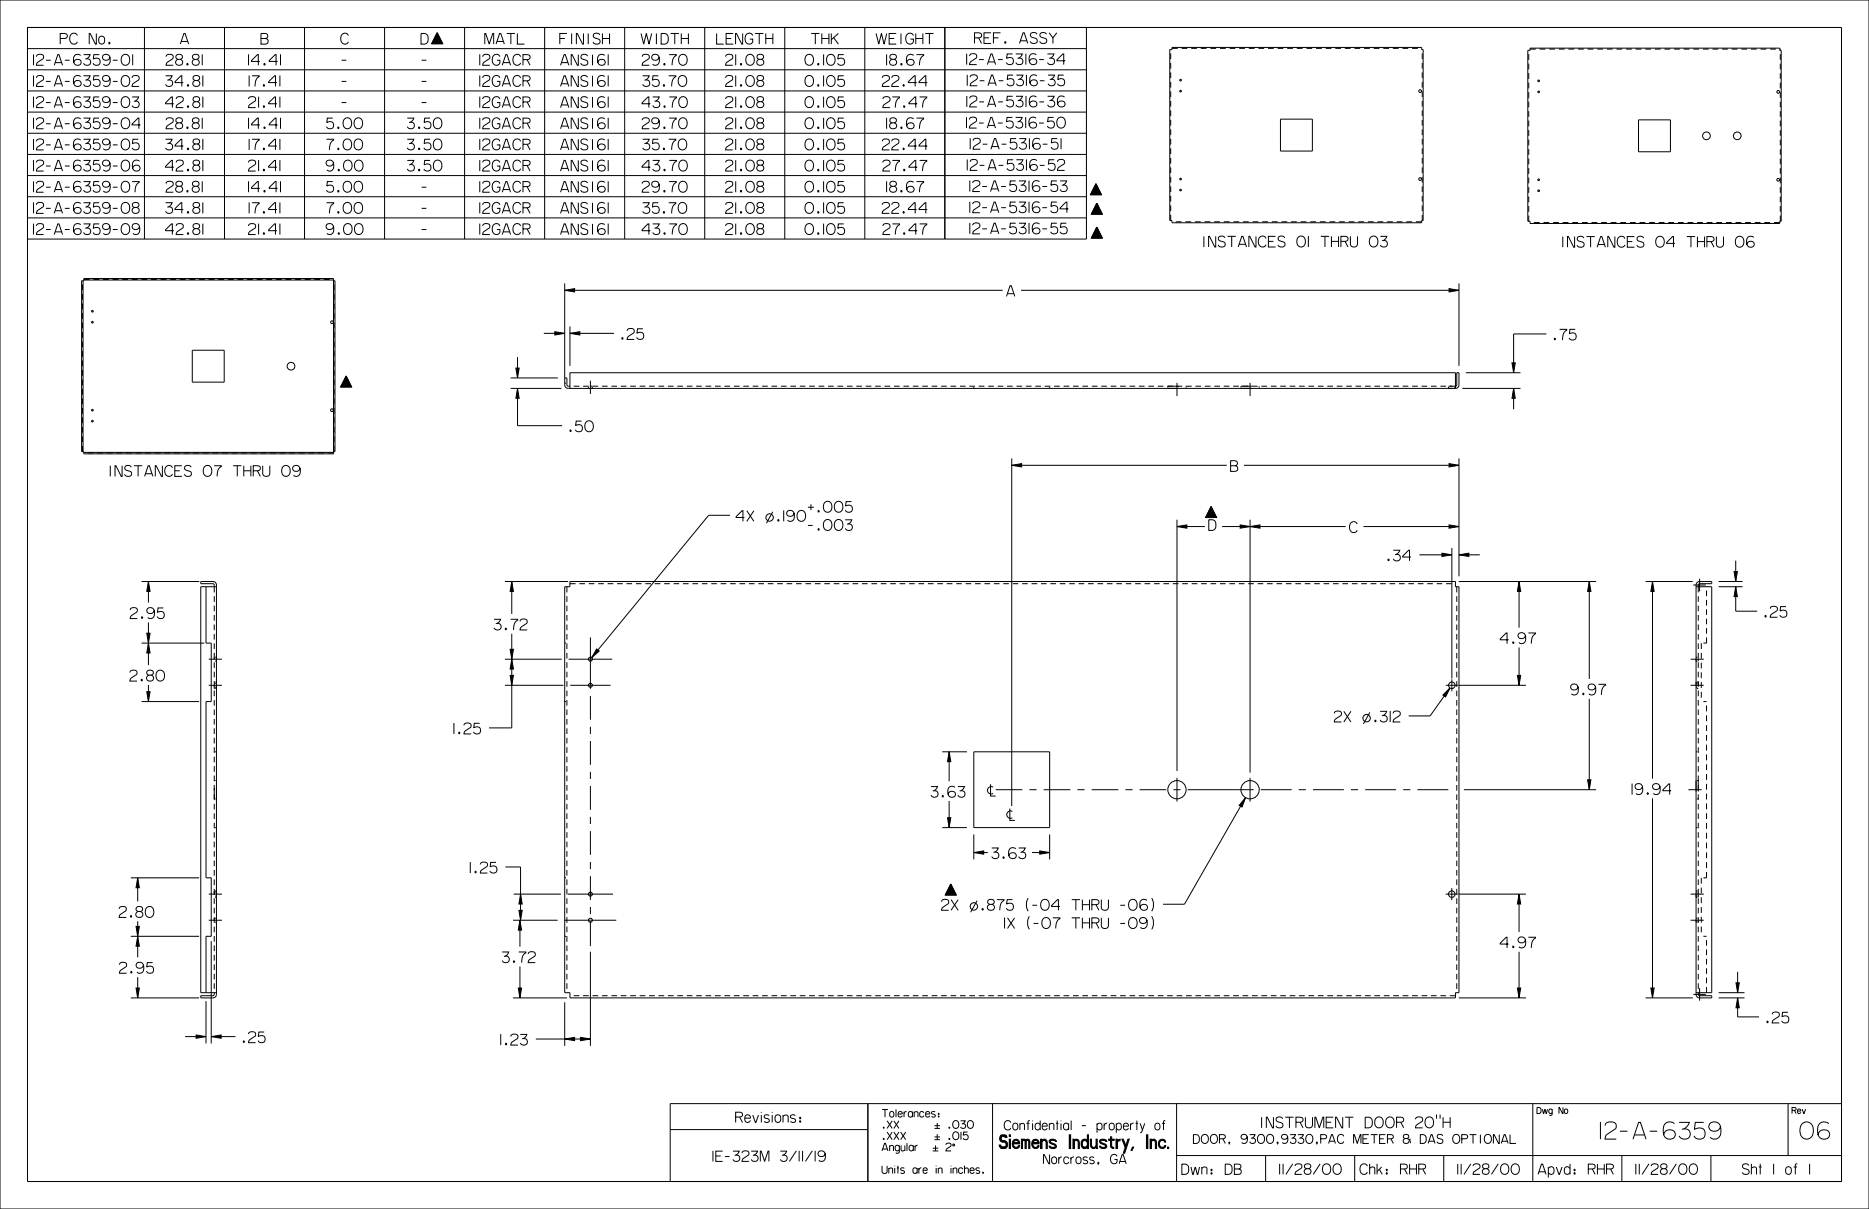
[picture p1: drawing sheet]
<svg xmlns="http://www.w3.org/2000/svg" width="432mm" height="279mm" viewBox="0 0 432 279" stroke-linecap="round" stroke-linejoin="round" font-family="sans-serif">
<defs><g id="words">
<text font-size="4.1" x="223.4" y="265.4">Siemens Industry, Inc.</text>
<g font-size="2.3">
<text x="41.9" y="10.2">A</text>
<text x="60.4" y="10.2">B</text>
<text x="39.2" y="15.1">28.81</text>
<text x="39.2" y="29.8">28.81</text>
<text x="39.2" y="44.4">28.81</text>
<text x="232.5" y="68.5">A</text>
<text x="284.3" y="108.9">B</text>
<text x="186.7" y="118.4">+.005</text>
<text x="320.2" y="129.6">.34</text>
</g>
<g font-size="2.2">
<text x="171" y="259.4">Revisions:</text>
<text x="323.6" y="271.4">RHR</text>
<text x="354.8" y="271.4">Apvd:</text>
<text x="366.9" y="271.4">RHR</text>
<text x="403.1" y="271.4">Sht</text>
<text x="412.8" y="271.4">of</text>
</g>
<g font-size="2">
<text x="235.2" y="261.1">Confidential - property of</text>
<text x="243.5" y="268.9">Norcross, GA</text>
</g>
<g font-size="1.7">
<text x="203.8" y="258.2">Tolerances:</text>
<text x="203.8" y="266">Angular</text>
<text x="203.8" y="271.2">Units are in inches.</text>
</g>
<g font-size="1.3">
<text x="355.1" y="257.3">Dwg No</text>
<text x="414" y="257.3">Rev</text>
</g>
</g></defs>
<g fill="none" stroke="#000" stroke-width=".23">
<path d="M0 0h431.8v279.4h-431.8zM6.3 6.4h419.1v266.6h-419.1zM7.7 12.6v2.5M7.7 17.4v2.6M8.4 13.1a.85 .85 0 0 1 .9-.6 .85 .85 0 0 1 .8 .8l-.2 .4-1.2 .7-.3 .5v.2h1.7M8.4 18a.85 .85 0 0 1 .9-.6 .85 .85 0 0 1 .8 .8l-.2 .3-1.2 .8-.3 .5v.2h1.7M10.6 13.9h1.1M10.6 18.8h1.1M12.5 15.1l.9-2.5h.2l.8 2.5M12.5 20l.9-2.5h.2l.8 2.5M12.7 14.5h1.5M12.7 19.4h1.5"/>
<path d="M13.9 8.9h1a.58 .58 0 0 0 .7-.6 .58 .58 0 0 0-.7-.6h-1v2.5M15 13.9h1.1M15 18.8h1.1M17.9 8.2a.98 .98 0 0 0-1.3-.4 .98 .98 0 0 0-.5 1.2 .95 .95 0 0 0 .6 1.1 .95 .95 0 0 0 1.2-.5M18.6 12.8a1.03 1.03 0 0 0-1.3-.1 1.03 1.03 0 0 0-.3 1.3 .88 .88 0 0 0 .7 1.1 .88 .88 0 0 0 1-1 .89 .89 0 0 0-1-.4 .89 .89 0 0 0-.7 .8M18.6 17.7a1.03 1.03 0 0 0-1.3-.1 1.03 1.03 0 0 0-.3 1.3 .88 .88 0 0 0 .7 1.1 .88 .88 0 0 0 1-1 .89 .89 0 0 0-1-.4 .89 .89 0 0 0-.7 .8M19.3 12.6h1.5l-.5 .8-.6 .3M19.3 17.5h1.5l-.5 .8-.6 .2M20 13.6a.81 .81 0 0 1 .9 1.1 .81 .81 0 0 1-1.5 .1l-.1-.2M20 18.5a.81 .81 0 0 1 .9 1.1 .81 .81 0 0 1-1.5 .1l-.1-.2M22.3 7.7v2.5h-.2l-1.3-2.5h-.2v2.5M22.9 12.6h-1.2l-.1 1.1a.91 .91 0 0 1 1.3 0 .91 .91 0 0 1-.2 1.3h-.8l-.4-.4"/>
<path d="M22.9 17.5h-1.2l-.1 1a.91 .91 0 0 1 1.3 0 .91 .91 0 0 1-.2 1.4h-.8l-.4-.4M22.9 8.6a.68 .68 0 0 1 .8-.2 .68 .68 0 0 1 .5 .6v.5a.68 .68 0 0 1-.7 .7 .68 .68 0 0 1-.7-.7zM25.2 9.8l.2 .1-.1 .2-.2-.1zM25.4 13.2a.81 .81 0 0 1-1.1 .8 .81 .81 0 0 1-.3-1.3 1.07 1.07 0 0 1 1.2 .1 1.07 1.07 0 0 1 .3 1.3 .92 .92 0 0 1-.6 .9 .92 .92 0 0 1-1-.2M25.4 18.1a.81 .81 0 0 1-1.1 .8 .81 .81 0 0 1-.3-1.3 1.07 1.07 0 0 1 1.2 .1 1.07 1.07 0 0 1 .3 1.2 .92 .92 0 0 1-.6 1 .92 .92 0 0 1-1-.2M26.1 13.9h1.1M26.1 18.8h1.1M28.3 12.9a1.02 1.02 0 0 1 1.2-.2 1.02 1.02 0 0 1 .5 1.2 1.03 1.03 0 0 1-1.2 1.2 1.03 1.03 0 0 1-.8-1.4zM28.4 17.7a1.04 1.04 0 0 1 1.2 0 1.04 1.04 0 0 1 .4 1.1 1.03 1.03 0 0 1-1.2 1.2 1.03 1.03 0 0 1-.8-1.4l.1-.6zM30.5 18a.85 .85 0 0 1 .9-.6 .85 .85 0 0 1 .8 .8l-.2 .3-1.2 .8-.3 .5v.2h1.7M30.7 12.6v2.5M33.4 6.4v48.8"/>
<path d="M38.2 17.5h1.5l-.4 .8-.6 .2M38.4 13.1a.85 .85 0 0 1 .9-.6 .85 .85 0 0 1 .7 .8l-.2 .4-1.1 .7-.3 .5v.2h1.6M38.9 18.5a.81 .81 0 0 1 .9 1.1 .81 .81 0 0 1-1.4 .1l-.2-.2M40.8 12.7a.7 .7 0 0 1 1-.1 .7 .7 0 0 1 .1 1 .74 .74 0 0 1-.9 .1 .74 .74 0 0 1-.3-.9zM41.7 10.2l.8-2.5h.3l.8 2.5M42.3 19.1h-1.9v-.2l1.4-1.4h.2v2.5M43.4 19.6l.2 .1-.1 .2-.2-.1zM44.5 12.8a.72 .72 0 0 1 1-.2 .72 .72 0 0 1 .3 1 .74 .74 0 0 1-.9 .1 .74 .74 0 0 1-.4-.9zM44.8 17.6a.7 .7 0 0 1 1-.1 .7 .7 0 0 1 .1 1 .74 .74 0 0 1-.9 .1 .74 .74 0 0 1-.3-.9zM45.2 18.6a.75 .75 0 0 0-.6 1.1 .75 .75 0 0 0 1.2 .2 .68 .68 0 0 0 .4-.7 .68 .68 0 0 0-.6-.6M46.7 12.6v2.5M46.9 17.4v2.6"/>
<path d="M51.9 6.4v48.8M57.4 12.6v2.5M57.6 17.4v2.6M58.2 17.5h1.7v.2a2.03 2.03 0 0 0-1 2.3M60 14.2h-1.9v-.2l1.4-1.4h.2v2.5M60.3 7.7h1a.58 .58 0 0 1 .6 .6 .58 .58 0 0 1-.6 .6 .65 .65 0 0 1 .7 .6 .65 .65 0 0 1-.7 .7h-1zM60.9 19.6l.2 .1-.1 .2-.2-.1zM61 14.7l.2 .1v.2l-.2-.1zM64 19.1h-1.9v-.2l1.3-1.4h.2v2.5M64.1 14.2h-1.9v-.2l1.4-1.4h.2v2.5M64.7 17.4v2.6M64.8 12.6v2.5"/>
<path d="M70.4 6.4v48.8M78.9 13.9h1.1M78.9 18.8h1.1M80.5 8.2a.98 .98 0 0 0-1.3-.4 .98 .98 0 0 0-.5 1.2 .95 .95 0 0 0 .6 1.1 .95 .95 0 0 0 1.2-.5M88.8 6.4v48.8M97.3 7.7h.8a1.32 1.32 0 0 1 .8 1.3 1.32 1.32 0 0 1-.8 1.2h-.8zM97.4 13.9h1.1M97.4 18.8h1.1M101 7.6l1.3 2.5h-2.6zM107.3 6.4v48.8M110.8 12.6v2.5M110.8 17.4v2.6"/>
<path d="M111.5 13.1a.85 .85 0 0 1 .9-.6 .85 .85 0 0 1 .8 .8l-.2 .4-1.2 .7-.3 .5v.2h1.7M111.5 18a.85 .85 0 0 1 .9-.6 .85 .85 0 0 1 .8 .8l-.2 .3-1.2 .8-.3 .5v.2h1.7M112 10.2v-2.5h.2l.8 2.5 .9-2.5h.2v2.5M114.6 10.2l.8-2.5h.3l.8 2.5M114.8 9.6h1.5M115.5 13.1a.98 .98 0 0 0-1.3-.4 .98 .98 0 0 0-.5 1.2 .95 .95 0 0 0 .6 1.1 .95 .95 0 0 0 1.2-.5v-.6h-.7M115.5 18a.98 .98 0 0 0-1.3-.4 .98 .98 0 0 0-.5 1.2 .95 .95 0 0 0 .6 1.1 .95 .95 0 0 0 1.2-.5v-.6h-.7M116 15.1l.9-2.5h.2l.9 2.5M116 20l.9-2.5h.2l.9 2.5M116.2 14.5h1.5M116.2 19.4h1.5M117.1 7.7h1.9"/>
<path d="M118 7.7v2.5M119.5 7.7v2.5h1.7M120.3 13.1a.98 .98 0 0 0-1.3-.4 .98 .98 0 0 0-.5 1.2 .95 .95 0 0 0 .6 1.1 .95 .95 0 0 0 1.2-.5M120.3 18a.98 .98 0 0 0-1.3-.4 .98 .98 0 0 0-.5 1.2 .95 .95 0 0 0 .6 1.1 .95 .95 0 0 0 1.2-.5M120.8 13.8h1.1a.58 .58 0 0 0 .6-.6 .58 .58 0 0 0-.6-.6h-1.1v2.5M120.8 18.7h1.1a.58 .58 0 0 0 .6-.6 .58 .58 0 0 0-.6-.6h-1.1v2.5M121.8 13.8l.7 1.3M121.8 18.7l.7 1.3M125.8 6.4v48.8M129.3 8.9h1.2M129.5 15.1l.8-2.5h.3l.8 2.5M129.5 20l.8-2.5h.3l.8 2.5"/>
<path d="M129.7 14.5h1.5M129.7 19.4h1.5M131 7.7h-1.7v2.5M132.1 7.7v2.5M133.6 12.6v2.5h-.2l-1.2-2.5h-.2v2.5M133.6 17.5v2.5h-.2l-1.2-2.5h-.2v2.5M134.8 7.7v2.5h-.2l-1.2-2.5h-.2v2.5M135.7 13a.73 .73 0 0 0-1-.5 .73 .73 0 0 0-.3 1.1l1.1 .3a.66 .66 0 0 1 .2 .9 .66 .66 0 0 1-.9 .3l-.4-.2-.2-.3M135.7 17.9a.73 .73 0 0 0-1-.5 .73 .73 0 0 0-.3 1.1l1.1 .3a.66 .66 0 0 1 .2 .9 .66 .66 0 0 1-.9 .3l-.4-.2-.2-.3M135.9 7.7v2.5M136.9 12.6v2.5M136.9 17.5v2.5"/>
<path d="M138.6 8.1a.73 .73 0 0 0-1-.5 .73 .73 0 0 0-.3 1.1l1 .3a.66 .66 0 0 1 .3 .9 .66 .66 0 0 1-.9 .3l-.4-.1-.3-.4M139.2 8.9h1.6M139.2 7.7v2.5M139.7 12.8a1.03 1.03 0 0 0-1.3-.1 1.03 1.03 0 0 0-.3 1.3 .88 .88 0 0 0 .7 1.1 .88 .88 0 0 0 1-1 .89 .89 0 0 0-1-.4 .89 .89 0 0 0-.7 .8M139.7 17.7a1.03 1.03 0 0 0-1.3-.1 1.03 1.03 0 0 0-.3 1.3 .88 .88 0 0 0 .7 1.1 .88 .88 0 0 0 1-1 .89 .89 0 0 0-1-.4 .89 .89 0 0 0-.7 .8M140.5 12.6v2.5M140.5 17.4v2.6M140.8 7.7v2.5M144.3 6.4v48.8M148.1 7.7l.6 2.5 .6-2.5 .6 2.5 .7-2.5M148.4 13.1a.85 .85 0 0 1 .9-.6 .85 .85 0 0 1 .7 .8l-.2 .4-1.2 .7-.2 .5v.2h1.6M148.5 17.5h1.5l-.5 .8-.6 .2"/>
<path d="M149.2 18.5a.81 .81 0 0 1 .8 1.1 .81 .81 0 0 1-1.4 .1l-.1-.2M151.7 7.7v2.5M152.1 17.5h-1.2l-.2 1a.91 .91 0 0 1 1.4 0 .91 .91 0 0 1-.2 1.4h-.8l-.4-.4M152.3 13.2a.81 .81 0 0 1-1.1 .8 .81 .81 0 0 1-.4-1.3 1.07 1.07 0 0 1 1.3 .1 1.07 1.07 0 0 1 .2 1.3 .92 .92 0 0 1-.5 .9 .92 .92 0 0 1-1-.2M152.7 7.7h.9a1.32 1.32 0 0 1 .8 1.3 1.32 1.32 0 0 1-.8 1.2h-.9zM153.3 19.6l.2 .1v.2l-.2-.1zM153.4 14.7l.2 .1v.2l-.2-.1zM154.5 17.5h1.6v.2a2.03 2.03 0 0 0-.9 2.3M154.6 12.6h1.6v.2a2.03 2.03 0 0 0-.9 2.3M154.9 7.7h2M155.9 7.7v2.5M157.1 17.7a1.04 1.04 0 0 1 1.2 0 1.04 1.04 0 0 1 .4 1.1 1.03 1.03 0 0 1-1.2 1.2 1.03 1.03 0 0 1-.8-1.4l.1-.6z"/>
<path d="M157.2 12.8a1.04 1.04 0 0 1 1.2 0 1.04 1.04 0 0 1 .4 1.1 1.03 1.03 0 0 1-1.2 1.2 1.03 1.03 0 0 1-.8-1.4l.1-.6zM157.4 8.9h1.6M157.4 7.7v2.5M159 7.7v2.5M162.8 6.4v48.8M165.6 7.7v2.5h1.6M167.6 13.1a.85 .85 0 0 1 1-.6 .85 .85 0 0 1 .7 .8l-.2 .4-1.2 .7-.3 .5v.2h1.7M167.6 18a.85 .85 0 0 1 1-.6 .85 .85 0 0 1 .7 .8l-.2 .3-1.2 .8-.3 .5v.2h1.7M167.8 8.9h1.1M169.4 7.7h-1.6v2.5h1.6M170 12.6v2.5M170 17.4v2.6"/>
<path d="M171.1 14.7l.2 .1v.2l-.2-.1zM171.1 19.6l.2 .1v.2l-.2-.1zM171.6 7.7v2.5h-.2l-1.3-2.5h-.2v2.5M172.7 12.8a1.04 1.04 0 0 1 1.2 0 1.04 1.04 0 0 1 .4 1.1 1.03 1.03 0 0 1-1.1 1.2 1.03 1.03 0 0 1-.9-1.4l.1-.6zM172.7 17.7a1.04 1.04 0 0 1 1.2 0 1.04 1.04 0 0 1 .4 1.1 1.03 1.03 0 0 1-1.1 1.2 1.03 1.03 0 0 1-.9-1.4l.1-.6zM173.9 8.2a.98 .98 0 0 0-1.3-.4 .98 .98 0 0 0-.5 1.2 .95 .95 0 0 0 .6 1.1 .95 .95 0 0 0 1.2-.5v-.6h-.7M174.5 7.7h1.9M175 12.8a.72 .72 0 0 1 1-.2 .72 .72 0 0 1 .2 1 .74 .74 0 0 1-.9 .1 .74 .74 0 0 1-.3-.9zM175 17.7a.72 .72 0 0 1 1-.2 .72 .72 0 0 1 .2 1 .74 .74 0 0 1-.9 .1 .74 .74 0 0 1-.3-.9zM175.4 7.7v2.5M175.4 13.7a.75 .75 0 0 0-.5 1.1 .75 .75 0 0 0 1.2 .2 .68 .68 0 0 0 .4-.7 .68 .68 0 0 0-.6-.6M175.4 18.6a.75 .75 0 0 0-.5 1.1 .75 .75 0 0 0 1.2 .2 .68 .68 0 0 0 .4-.7 .68 .68 0 0 0-.6-.6"/>
<path d="M176.9 8.9h1.7M176.9 7.7v2.5M178.6 7.7v2.5M181.3 6.4v48.8M186.2 12.9a1.02 1.02 0 0 1 1.3-.2 1.02 1.02 0 0 1 .5 1.2 1.03 1.03 0 0 1-1.2 1.2 1.03 1.03 0 0 1-.8-1.4zM186.4 17.7a1.04 1.04 0 0 1 1.2 0 1.04 1.04 0 0 1 .4 1.1 1.03 1.03 0 0 1-1.2 1.2 1.03 1.03 0 0 1-.8-1.4l.1-.6zM187.4 7.7h1.9M188.4 7.7v2.5M189 14.7l.2 .1-.1 .2-.2-.1zM189 19.6l.2 .1-.1 .2-.2-.1zM189.9 8.9h1.6M189.9 7.7v2.5"/>
<path d="M190.3 12.6v2.5M190.3 17.4v2.6M191.2 12.9a1.02 1.02 0 0 1 1.3-.2 1.02 1.02 0 0 1 .4 1.2 1.03 1.03 0 0 1-1.1 1.2 1.03 1.03 0 0 1-.8-1.4zM191.4 17.7a1.04 1.04 0 0 1 1.2 0 1.04 1.04 0 0 1 .3 1.1 1.03 1.03 0 0 1-1.1 1.2 1.03 1.03 0 0 1-.8-1.4l.1-.6zM191.5 7.7v2.5M192.1 7.7v2.5M192.6 8.7l1.1 1.5M193.7 7.7l-1.6 1.5M194.9 12.6h-1.2l-.1 1.1a.91 .91 0 0 1 1.3 0 .91 .91 0 0 1-.2 1.3h-.8l-.4-.4M194.9 17.5h-1.2l-.1 1a.91 .91 0 0 1 1.3 0 .91 .91 0 0 1-.2 1.4h-.8l-.4-.4M199.8 6.4v48.8M202.4 7.7l.6 2.5 .6-2.5 .7 2.5 .6-2.5"/>
<path d="M203.8 18a.85 .85 0 0 1 .9-.6 .85 .85 0 0 1 .8 .8l-.2 .3-1.2 .8-.3 .5v.2h1.7M204.8 12.6v2.5M205.4 8.9h1.2M205.8 12.7a.7 .7 0 0 1 1-.1 .7 .7 0 0 1 .1 1 .74 .74 0 0 1-.9 .1 .74 .74 0 0 1-.3-.9zM206 18a.85 .85 0 0 1 .9-.6 .85 .85 0 0 1 .8 .8l-.2 .3-1.2 .8-.3 .5v.2h1.7M206.1 13.7a.75 .75 0 0 0-.5 1.1 .75 .75 0 0 0 1.2 .2 .68 .68 0 0 0 .4-.7 .68 .68 0 0 0-.7-.6M207.1 7.7h-1.7v2.5h1.7M208.2 7.7v2.5M208.2 14.7l.2 .1-.1 .2-.2-.1zM208.7 19.6l.2 .1-.1 .2-.2-.1zM211 8.2a.98 .98 0 0 0-1.3-.4 .98 .98 0 0 0-.5 1.2 .95 .95 0 0 0 .7 1.1 .95 .95 0 0 0 1.1-.5v-.6h-.7M211.1 12.8a1.03 1.03 0 0 0-1.3-.1 1.03 1.03 0 0 0-.4 1.3 .88 .88 0 0 0 .8 1.1 .88 .88 0 0 0 .9-1 .89 .89 0 0 0-.9-.4 .89 .89 0 0 0-.7 .8"/>
<path d="M211.6 8.9h1.6M211.6 7.7v2.5M211.7 12.6h1.7v.2a2.03 2.03 0 0 0-1 2.3M211.8 19.1h-1.9v-.2l1.3-1.4h.2v2.5M213.2 7.7v2.5M213.8 7.7h1.9M214.2 19.1h-1.9v-.2l1.4-1.4h.2v2.5M214.7 7.7v2.5M218.3 6.3v48.9M223.3 12.4v2.5M223.5 17.3v2.5M224 12.9a.85 .85 0 0 1 .9-.5 .85 .85 0 0 1 .8 .8l-.3 .3-1.1 .7-.3 .6v.1h1.7"/>
<path d="M224.1 17.8a.85 .85 0 0 1 1-.5 .85 .85 0 0 1 .7 .7l-.2 .4-1.3 .9-.2 .4v.1h1.7M225.1 8.7h1.1a.58 .58 0 0 0 .6-.5 .58 .58 0 0 0-.6-.6h-1.1v2.4M226.1 8.7l.7 1.3M226.2 13.8h1.1M226.3 18.7h1.1M227.3 8.7h1.2M228.1 14.9l.8-2.4h.3l.8 2.4M228.3 19.8l.8-2.4h.2l.9 2.4M228.3 14.3h1.5M228.5 19.2h1.5M229 7.6h-1.7v2.4h1.7M229.5 8.7h1.2"/>
<path d="M230.6 13.8h1.1M230.7 18.7h1.1M231.2 7.6h-1.7v2.4M232.2 9.6l.2 .2-.1 .2-.2-.2zM233.9 12.5h-1.2l-.1 1a.91 .91 0 0 1 1.3 0 .91 .91 0 0 1-.2 1.4h-.8l-.4-.4M234.1 17.4h-1.3l-.1 1a.91 .91 0 0 1 1.4 0 .91 .91 0 0 1-.2 1.4h-.9l-.4-.5M234.7 12.5h1.5l-.5 .7-.6 .3M234.8 17.4h1.5l-.5 .7-.6 .3M235.4 13.4a.81 .81 0 0 1 .8 1.2 .81 .81 0 0 1-1.4 .1l-.1-.2M235.5 18.3a.81 .81 0 0 1 .9 1.1 .81 .81 0 0 1-1.4 .1l-.2-.2M235.5 10l.9-2.4h.2l.8 2.4M235.7 9.4h1.5"/>
<path d="M237 12.4v2.5M237.1 17.3v2.5M239.4 12.7a1.03 1.03 0 0 0-1.3-.1 1.03 1.03 0 0 0-.3 1.2 .88 .88 0 0 0 .7 1.2 .88 .88 0 0 0 1-1 .89 .89 0 0 0-1-.4 .89 .89 0 0 0-.7 .7M239.5 17.6a1.03 1.03 0 0 0-1.3-.1 1.03 1.03 0 0 0-.3 1.2 .88 .88 0 0 0 .8 1.2 .88 .88 0 0 0 .9-1 .89 .89 0 0 0-.9-.4 .89 .89 0 0 0-.7 .7M239.6 7.9a.73 .73 0 0 0-1-.4 .73 .73 0 0 0-.3 1l1 .4a.66 .66 0 0 1 .3 .9 .66 .66 0 0 1-.9 .2l-.4-.1-.3-.3M240.1 13.8h1.1M240.2 18.7h1.1M241.8 7.9a.73 .73 0 0 0-1-.4 .73 .73 0 0 0-.3 1l1 .4a.66 .66 0 0 1 .3 .9 .66 .66 0 0 1-.9 .2l-.4-.1-.3-.3M242 12.5h1.5l-.5 .7-.6 .3M242.1 17.4h1.5l-.4 .7-.7 .3M242.4 7.6l.9 1.1 .9-1.1M242.7 13.4a.81 .81 0 0 1 .9 1.2 .81 .81 0 0 1-1.5 .1l-.1-.2"/>
<path d="M242.8 18.3a.81 .81 0 0 1 .9 1.1 .81 .81 0 0 1-1.4 .1l-.2-.2M243.3 8.7v1.3M245.8 17.4h-1.3l-.1 1a.91 .91 0 0 1 1.4 0 .91 .91 0 0 1-.2 1.4h-.9l-.4-.5M246.1 14h-1.9v-.2l1.4-1.3h.2v2.4M251 11.2h-244.7M251 16.1h-244.7M251 6.3v48.9h-244.7M7.7 22.3v2.6M7.7 27.2v2.6M7.7 32.1v2.5M7.7 37v2.5M8.4 22.9a.85 .85 0 0 1 .9-.6 .85 .85 0 0 1 .8 .8l-.2 .3-1.2 .8-.3 .5v.2h1.7"/>
<path d="M8.4 27.8a.85 .85 0 0 1 .9-.6 .85 .85 0 0 1 .8 .8l-.2 .3-1.2 .8-.3 .5v.2h1.7M8.4 32.7a.85 .85 0 0 1 .9-.6 .85 .85 0 0 1 .8 .8l-.2 .3-1.2 .8-.3 .5v.1h1.7M8.4 37.6a.85 .85 0 0 1 .9-.6 .85 .85 0 0 1 .8 .8l-.2 .3-1.2 .7-.3 .6v.1h1.7M10.6 23.7h1.1M10.6 28.6h1.1M10.6 33.5h1.1M10.6 38.4h1.1M12.5 24.9l.9-2.5h.2l.8 2.5M12.5 29.8l.9-2.5h.2l.8 2.5M12.5 34.6l.9-2.4h.2l.8 2.4M12.5 39.5l.9-2.4h.2l.8 2.4M12.7 24.2h1.5"/>
<path d="M12.7 29.1h1.5M12.7 34h1.5M12.7 38.9h1.5M15 23.7h1.1M15 28.6h1.1M15 33.5h1.1M15 38.4h1.1M18.6 22.6a1.03 1.03 0 0 0-1.3-.1 1.03 1.03 0 0 0-.3 1.3 .88 .88 0 0 0 .7 1.1 .88 .88 0 0 0 1-1 .89 .89 0 0 0-1-.4 .89 .89 0 0 0-.7 .7M18.6 27.5a1.03 1.03 0 0 0-1.3-.1 1.03 1.03 0 0 0-.3 1.3 .88 .88 0 0 0 .7 1.1 .88 .88 0 0 0 1-1 .89 .89 0 0 0-1-.4 .89 .89 0 0 0-.7 .7M18.6 32.4a1.03 1.03 0 0 0-1.3-.1 1.03 1.03 0 0 0-.3 1.2 .88 .88 0 0 0 .7 1.2 .88 .88 0 0 0 1-1 .89 .89 0 0 0-1-.4 .89 .89 0 0 0-.7 .7M18.6 37.3a1.03 1.03 0 0 0-1.3-.1 1.03 1.03 0 0 0-.3 1.2 .88 .88 0 0 0 .7 1.2 .88 .88 0 0 0 1-1 .89 .89 0 0 0-1-.4 .89 .89 0 0 0-.7 .7M19.3 22.4h1.5l-.5 .8-.6 .2"/>
<path d="M19.3 27.3h1.5l-.5 .7-.6 .3M19.3 32.2h1.5l-.5 .7-.6 .3M19.3 37.1h1.5l-.5 .7-.6 .3M20 23.4a.81 .81 0 0 1 .9 1.1 .81 .81 0 0 1-1.5 .1l-.1-.2M20 28.3a.81 .81 0 0 1 .9 1.1 .81 .81 0 0 1-1.5 .1l-.1-.2M20 33.1a.81 .81 0 0 1 .9 1.2 .81 .81 0 0 1-1.5 .1l-.1-.2M20 38a.81 .81 0 0 1 .9 1.2 .81 .81 0 0 1-1.5 .1l-.1-.2M22.9 22.4h-1.2l-.1 1a.91 .91 0 0 1 1.3 0 .91 .91 0 0 1-.2 1.4h-.8l-.4-.4M22.9 27.3h-1.2l-.1 1a.91 .91 0 0 1 1.3 0 .91 .91 0 0 1-.2 1.4h-.8l-.4-.4M22.9 32.2h-1.2l-.1 1a.91 .91 0 0 1 1.3 0 .91 .91 0 0 1-.2 1.4h-.8l-.4-.4M22.9 37.1h-1.2l-.1 1a.91 .91 0 0 1 1.3 0 .91 .91 0 0 1-.2 1.4h-.8l-.4-.4M25.4 23a.81 .81 0 0 1-1.1 .8 .81 .81 0 0 1-.3-1.3 1.07 1.07 0 0 1 1.2 .1 1.07 1.07 0 0 1 .3 1.2 .92 .92 0 0 1-.6 1 .92 .92 0 0 1-1-.2"/>
<path d="M25.4 27.8a.81 .81 0 0 1-1.1 .8 .81 .81 0 0 1-.3-1.2 1.07 1.07 0 0 1 1.2 .1 1.07 1.07 0 0 1 .3 1.2 .92 .92 0 0 1-.6 1 .92 .92 0 0 1-1-.2M25.4 32.7a.81 .81 0 0 1-1.1 .8 .81 .81 0 0 1-.3-1.2 1.07 1.07 0 0 1 1.2 .1 1.07 1.07 0 0 1 .3 1.2 .92 .92 0 0 1-.6 1 .92 .92 0 0 1-1-.2M25.4 37.6a.81 .81 0 0 1-1.1 .8 .81 .81 0 0 1-.3-1.3 1.07 1.07 0 0 1 1.2 .2 1.07 1.07 0 0 1 .3 1.2 .92 .92 0 0 1-.6 1 .92 .92 0 0 1-1-.2M26.1 23.7h1.1M26.1 28.6h1.1M26.1 33.5h1.1M26.1 38.4h1.1M28.3 27.6a1.02 1.02 0 0 1 1.2-.2 1.02 1.02 0 0 1 .5 1.2 1.03 1.03 0 0 1-1.2 1.2 1.03 1.03 0 0 1-.8-1.4zM28.3 32.5a1.02 1.02 0 0 1 1.2-.2 1.02 1.02 0 0 1 .5 1.2 1.03 1.03 0 0 1-1.2 1.1 1.03 1.03 0 0 1-.8-1.3zM28.3 37.3a1.02 1.02 0 0 1 1.2-.1 1.02 1.02 0 0 1 .5 1.2 1.03 1.03 0 0 1-1.2 1.1 1.03 1.03 0 0 1-.8-1.3zM28.4 22.5a1.04 1.04 0 0 1 1.2 .1 1.04 1.04 0 0 1 .4 1.1 1.03 1.03 0 0 1-1.2 1.2 1.03 1.03 0 0 1-.8-1.4l.1-.6zM30.5 22.4h1.5l-.5 .8-.6 .2"/>
<path d="M31.2 23.4a.81 .81 0 0 1 .9 1.1 .81 .81 0 0 1-1.4 .1l-.2-.2M32 32.2h-1.3l-.1 1a.91 .91 0 0 1 1.4 0 .91 .91 0 0 1-.3 1.4h-.8l-.4-.4M32.2 37.3a1.03 1.03 0 0 0-1.3-.1 1.03 1.03 0 0 0-.3 1.2 .88 .88 0 0 0 .8 1.2 .88 .88 0 0 0 .9-1 .89 .89 0 0 0-.9-.4 .89 .89 0 0 0-.7 .7M32.4 28.9h-1.9v-.2l1.4-1.4h.2v2.5M38.2 32.2h1.5l-.4 .7-.6 .3M38.4 27.8a.85 .85 0 0 1 .9-.6 .85 .85 0 0 1 .7 .8l-.2 .3-1.1 .8-.3 .5v.2h1.6M38.9 33.1a.81 .81 0 0 1 .9 1.2 .81 .81 0 0 1-1.4 .1l-.2-.2M40.2 24h-2v-.2l1.4-1.4h.2v2.5M40.2 38.6h-2v-.2l1.4-1.3h.2v2.4M40.7 22.9a.85 .85 0 0 1 .9-.6 .85 .85 0 0 1 .7 .8l-.2 .3-1.1 .8-.3 .5v.2h1.6M40.7 37.6a.85 .85 0 0 1 .9-.6 .85 .85 0 0 1 .7 .8l-.2 .3-1.1 .7-.3 .6v.1h1.6M40.8 27.4a.7 .7 0 0 1 1-.1 .7 .7 0 0 1 .1 1 .74 .74 0 0 1-.9 .1 .74 .74 0 0 1-.3-.9z"/>
<path d="M42.3 33.8h-1.9v-.3l1.4-1.3h.2v2.4M43.4 24.5l.2 .1-.1 .2-.2-.1zM43.4 34.2l.2 .2-.1 .2-.2-.2zM43.4 39.1l.2 .2-.1 .2-.2-.2zM44.5 27.5a.72 .72 0 0 1 1-.3 .72 .72 0 0 1 .3 1.1 .74 .74 0 0 1-.9 .1 .74 .74 0 0 1-.4-.9zM44.7 32.4a.72 .72 0 0 1 1-.3 .72 .72 0 0 1 .2 1 .74 .74 0 0 1-.9 .1 .74 .74 0 0 1-.3-.8zM44.8 22.5a.7 .7 0 0 1 1-.1 .7 .7 0 0 1 .1 1 .74 .74 0 0 1-.9 .1 .74 .74 0 0 1-.3-.9zM44.8 37.1a.7 .7 0 0 1 1-.1 .7 .7 0 0 1 .1 1 .74 .74 0 0 1-.9 .1 .74 .74 0 0 1-.3-.8zM45.2 23.5a.75 .75 0 0 0-.6 1.1 .75 .75 0 0 0 1.2 .2 .68 .68 0 0 0 .4-.7 .68 .68 0 0 0-.6-.6M45.2 33.3a.75 .75 0 0 0-.6 1 .75 .75 0 0 0 1.2 .3 .68 .68 0 0 0 .4-.8 .68 .68 0 0 0-.6-.5M45.2 38.2a.75 .75 0 0 0-.6 1 .75 .75 0 0 0 1.2 .3 .68 .68 0 0 0 .4-.8 .68 .68 0 0 0-.6-.5M46.7 27.2v2.6"/>
<path d="M46.9 22.3v2.6M46.9 32.1v2.5M46.9 37v2.5M57.4 22.9a.85 .85 0 0 1 .9-.6 .85 .85 0 0 1 .8 .8l-.2 .3-1.2 .8-.3 .5v.2h1.7M57.4 37.6a.85 .85 0 0 1 .9-.6 .85 .85 0 0 1 .8 .8l-.2 .3-1.2 .7-.3 .6v.1h1.7M57.4 27.2v2.6M57.6 32.1v2.5M58.2 32.2h1.7v.2a2.03 2.03 0 0 0-1 2.2M59.7 22.3v2.6M59.7 37v2.5M60 28.9h-1.9v-.2l1.4-1.4h.2v2.5M60.9 24.5l.2 .1-.1 .2-.2-.1z"/>
<path d="M60.9 34.2l.2 .2-.1 .2-.2-.2zM60.9 39.1l.2 .2-.1 .2-.2-.2zM61 29.3l.2 .2v.2l-.2-.2zM64 24h-1.9v-.2l1.3-1.4h.2v2.5M64 33.8h-1.9v-.3l1.3-1.3h.2v2.4M64 38.6h-1.9v-.2l1.3-1.3h.2v2.4M64.1 28.9h-1.9v-.2l1.4-1.4h.2v2.5M64.7 22.3v2.6M64.7 32.1v2.5M64.7 37v2.5M64.8 27.2v2.6M75.4 32.2h1.7v.2a2.03 2.03 0 0 0-1 2.2"/>
<path d="M76.9 27.3h-1.3l-.1 1a.91 .91 0 0 1 1.4 0 .91 .91 0 0 1-.2 1.4h-.9l-.4-.4M77 37.6a.81 .81 0 0 1-1 .8 .81 .81 0 0 1-.4-1.3 1.07 1.07 0 0 1 1.3 .2 1.07 1.07 0 0 1 .2 1.2 .92 .92 0 0 1-.5 1 .92 .92 0 0 1-1.1-.2M78.1 29.3l.2 .2-.1 .2-.2-.2zM78.1 34.2l.2 .2-.1 .2-.2-.2zM78.2 39.1l.2 .2-.1 .2-.2-.2zM78.9 23.7h1.1M79.5 27.6a1.02 1.02 0 0 1 1.3-.2 1.02 1.02 0 0 1 .4 1.2 1.03 1.03 0 0 1-1.1 1.2 1.03 1.03 0 0 1-.8-1.4zM79.5 32.5a1.02 1.02 0 0 1 1.3-.2 1.02 1.02 0 0 1 .4 1.2 1.03 1.03 0 0 1-1.1 1.1 1.03 1.03 0 0 1-.8-1.3zM79.6 37.3a1.02 1.02 0 0 1 1.3-.1 1.02 1.02 0 0 1 .4 1.2 1.03 1.03 0 0 1-1.1 1.1 1.03 1.03 0 0 1-.8-1.3zM82.1 27.6a1.02 1.02 0 0 1 1.2-.2 1.02 1.02 0 0 1 .5 1.2 1.03 1.03 0 0 1-1.1 1.2 1.03 1.03 0 0 1-.9-1.4zM82.1 32.5a1.02 1.02 0 0 1 1.2-.2 1.02 1.02 0 0 1 .5 1.2 1.03 1.03 0 0 1-1.1 1.1 1.03 1.03 0 0 1-.9-1.3zM82.2 37.3a1.02 1.02 0 0 1 1.2-.1 1.02 1.02 0 0 1 .5 1.2 1.03 1.03 0 0 1-1.1 1.1 1.03 1.03 0 0 1-.9-1.3z"/>
<path d="M94.1 27.3h1.5l-.5 .7-.6 .3M94.1 32.2h1.5l-.5 .7-.6 .3M94.1 37.1h1.5l-.5 .7-.6 .3M94.8 28.3a.81 .81 0 0 1 .9 1.1 .81 .81 0 0 1-1.5 .1l-.1-.2M94.8 33.1a.81 .81 0 0 1 .9 1.2 .81 .81 0 0 1-1.5 .1l-.1-.2M94.8 38a.81 .81 0 0 1 .9 1.2 .81 .81 0 0 1-1.5 .1l-.1-.2M96.8 29.3l.2 .2-.1 .2-.2-.2zM96.8 34.2l.2 .2-.1 .2-.2-.2zM96.8 39.1l.2 .2-.1 .2-.2-.2zM97.4 23.7h1.1M99.4 27.3h-1.3l-.1 1a.91 .91 0 0 1 1.4 0 .91 .91 0 0 1-.2 1.4h-.9l-.4-.4M99.4 32.2h-1.3l-.1 1a.91 .91 0 0 1 1.4 0 .91 .91 0 0 1-.2 1.4h-.9l-.4-.4"/>
<path d="M99.4 37.1h-1.3l-.1 1a.91 .91 0 0 1 1.4 0 .91 .91 0 0 1-.2 1.4h-.9l-.4-.4M100.4 27.6a1.02 1.02 0 0 1 1.3-.2 1.02 1.02 0 0 1 .4 1.2 1.03 1.03 0 0 1-1.1 1.2 1.03 1.03 0 0 1-.9-1.4zM100.4 32.5a1.02 1.02 0 0 1 1.3-.2 1.02 1.02 0 0 1 .4 1.2 1.03 1.03 0 0 1-1.1 1.1 1.03 1.03 0 0 1-.9-1.3zM100.4 37.3a1.02 1.02 0 0 1 1.3-.1 1.02 1.02 0 0 1 .4 1.2 1.03 1.03 0 0 1-1.1 1.1 1.03 1.03 0 0 1-.9-1.3zM110.8 22.3v2.6M110.8 27.2v2.6M110.8 32.1v2.5M110.8 37v2.5M111.5 22.9a.85 .85 0 0 1 .9-.6 .85 .85 0 0 1 .8 .8l-.2 .3-1.2 .8-.3 .5v.2h1.7M111.5 27.8a.85 .85 0 0 1 .9-.6 .85 .85 0 0 1 .8 .8l-.2 .3-1.2 .8-.3 .5v.2h1.7M111.5 32.7a.85 .85 0 0 1 .9-.6 .85 .85 0 0 1 .8 .8l-.2 .3-1.2 .8-.3 .5v.1h1.7M111.5 37.6a.85 .85 0 0 1 .9-.6 .85 .85 0 0 1 .8 .8l-.2 .3-1.2 .7-.3 .6v.1h1.7"/>
<path d="M115.5 22.9a.98 .98 0 0 0-1.3-.5 .98 .98 0 0 0-.5 1.3 .95 .95 0 0 0 .6 1.1 .95 .95 0 0 0 1.2-.5v-.6h-.7M115.5 27.8a.98 .98 0 0 0-1.3-.5 .98 .98 0 0 0-.5 1.3 .95 .95 0 0 0 .6 1.1 .95 .95 0 0 0 1.2-.5v-.6h-.7M115.5 32.7a.98 .98 0 0 0-1.3-.5 .98 .98 0 0 0-.5 1.3 .95 .95 0 0 0 .6 1.1 .95 .95 0 0 0 1.2-.5v-.6h-.7M115.5 37.6a.98 .98 0 0 0-1.3-.5 .98 .98 0 0 0-.5 1.3 .95 .95 0 0 0 .6 1.1 .95 .95 0 0 0 1.2-.5v-.6h-.7M116 24.9l.9-2.5h.2l.9 2.5M116 29.8l.9-2.5h.2l.9 2.5M116 34.6l.9-2.4h.2l.9 2.4M116 39.5l.9-2.4h.2l.9 2.4M116.2 24.2h1.5M116.2 29.1h1.5M116.2 34h1.5M116.2 38.9h1.5"/>
<path d="M120.3 22.9a.98 .98 0 0 0-1.3-.5 .98 .98 0 0 0-.5 1.3 .95 .95 0 0 0 .6 1.1 .95 .95 0 0 0 1.2-.5M120.3 27.8a.98 .98 0 0 0-1.3-.5 .98 .98 0 0 0-.5 1.3 .95 .95 0 0 0 .6 1.1 .95 .95 0 0 0 1.2-.5M120.3 32.7a.98 .98 0 0 0-1.3-.5 .98 .98 0 0 0-.5 1.3 .95 .95 0 0 0 .6 1.1 .95 .95 0 0 0 1.2-.5M120.3 37.6a.98 .98 0 0 0-1.3-.5 .98 .98 0 0 0-.5 1.3 .95 .95 0 0 0 .6 1.1 .95 .95 0 0 0 1.2-.5M120.8 23.6h1.1a.58 .58 0 0 0 .6-.6 .58 .58 0 0 0-.6-.6h-1.1v2.5M120.8 28.5h1.1a.58 .58 0 0 0 .6-.6 .58 .58 0 0 0-.6-.6h-1.1v2.5M120.8 33.3h1.1a.58 .58 0 0 0 .6-.5 .58 .58 0 0 0-.6-.6h-1.1v2.4M120.8 38.2h1.1a.58 .58 0 0 0 .6-.5 .58 .58 0 0 0-.6-.6h-1.1v2.4M121.8 23.6l.7 1.3M121.8 28.5l.7 1.3M121.8 33.3l.7 1.3M121.8 38.2l.7 1.3"/>
<path d="M129.5 24.9l.8-2.5h.3l.8 2.5M129.5 29.8l.8-2.5h.3l.8 2.5M129.5 34.6l.8-2.4h.3l.8 2.4M129.5 39.5l.8-2.4h.3l.8 2.4M129.7 24.2h1.5M129.7 29.1h1.5M129.7 34h1.5M129.7 38.9h1.5M133.6 22.4v2.5h-.2l-1.2-2.5h-.2v2.5M133.6 27.3v2.5h-.2l-1.2-2.5h-.2v2.5M133.6 32.2v2.4h-.2l-1.2-2.4h-.2v2.4M133.6 37.1v2.4h-.2l-1.2-2.4h-.2v2.4"/>
<path d="M135.7 22.7a.73 .73 0 0 0-1-.4 .73 .73 0 0 0-.3 1.1l1.1 .3a.66 .66 0 0 1 .2 .9 .66 .66 0 0 1-.9 .3l-.4-.2-.2-.3M135.7 27.6a.73 .73 0 0 0-1-.4 .73 .73 0 0 0-.3 1.1l1.1 .3a.66 .66 0 0 1 .2 .9 .66 .66 0 0 1-.9 .3l-.4-.2-.2-.3M135.7 32.5a.73 .73 0 0 0-1-.4 .73 .73 0 0 0-.3 1l1.1 .4a.66 .66 0 0 1 .2 .9 .66 .66 0 0 1-.9 .2l-.4-.1-.2-.3M135.7 37.4a.73 .73 0 0 0-1-.4 .73 .73 0 0 0-.3 1l1.1 .4a.66 .66 0 0 1 .2 .9 .66 .66 0 0 1-.9 .2l-.4-.1-.2-.3M136.9 22.4v2.5M136.9 27.3v2.5M136.9 32.2v2.4M136.9 37.1v2.4M139.7 22.6a1.03 1.03 0 0 0-1.3-.1 1.03 1.03 0 0 0-.3 1.3 .88 .88 0 0 0 .7 1.1 .88 .88 0 0 0 1-1 .89 .89 0 0 0-1-.4 .89 .89 0 0 0-.7 .7M139.7 27.5a1.03 1.03 0 0 0-1.3-.1 1.03 1.03 0 0 0-.3 1.3 .88 .88 0 0 0 .7 1.1 .88 .88 0 0 0 1-1 .89 .89 0 0 0-1-.4 .89 .89 0 0 0-.7 .7M139.7 32.4a1.03 1.03 0 0 0-1.3-.1 1.03 1.03 0 0 0-.3 1.2 .88 .88 0 0 0 .7 1.2 .88 .88 0 0 0 1-1 .89 .89 0 0 0-1-.4 .89 .89 0 0 0-.7 .7M139.7 37.3a1.03 1.03 0 0 0-1.3-.1 1.03 1.03 0 0 0-.3 1.2 .88 .88 0 0 0 .7 1.2 .88 .88 0 0 0 1-1 .89 .89 0 0 0-1-.4 .89 .89 0 0 0-.7 .7"/>
<path d="M140.5 22.3v2.6M140.5 27.2v2.6M140.5 32.1v2.5M140.5 37v2.5M148.4 27.8a.85 .85 0 0 1 .9-.6 .85 .85 0 0 1 .7 .8l-.2 .3-1.2 .8-.2 .5v.2h1.6M148.5 32.2h1.5l-.5 .7-.6 .3M149.2 33.1a.81 .81 0 0 1 .8 1.2 .81 .81 0 0 1-1.4 .1l-.1-.2M150.3 24h-2v-.2l1.4-1.4h.2v2.5M150.3 38.6h-2v-.2l1.4-1.3h.2v2.4M150.8 22.4h1.5l-.5 .8-.6 .2M150.8 37.1h1.5l-.5 .7-.6 .3M151.5 23.4a.81 .81 0 0 1 .9 1.1 .81 .81 0 0 1-1.5 .1l-.1-.2"/>
<path d="M151.5 38a.81 .81 0 0 1 .9 1.2 .81 .81 0 0 1-1.5 .1l-.1-.2M152.1 32.2h-1.2l-.2 1a.91 .91 0 0 1 1.4 0 .91 .91 0 0 1-.2 1.4h-.8l-.4-.4M152.3 27.8a.81 .81 0 0 1-1.1 .8 .81 .81 0 0 1-.4-1.2 1.07 1.07 0 0 1 1.3 .1 1.07 1.07 0 0 1 .2 1.2 .92 .92 0 0 1-.5 1 .92 .92 0 0 1-1-.2M153.3 34.2l.2 .2v.2l-.2-.2zM153.4 29.3l.2 .2v.2l-.2-.2zM153.5 24.5l.2 .1-.1 .2-.2-.1zM153.5 39.1l.2 .2-.1 .2-.2-.2zM154.5 32.2h1.6v.2a2.03 2.03 0 0 0-.9 2.2M154.6 27.3h1.6v.2a2.03 2.03 0 0 0-.9 2.3M154.6 22.4h1.7v.2a2.03 2.03 0 0 0-1 2.3M154.6 37.1h1.7v.2a2.03 2.03 0 0 0-1 2.2M157 32.5a1.02 1.02 0 0 1 1.2-.2 1.02 1.02 0 0 1 .5 1.2 1.03 1.03 0 0 1-1.2 1.1 1.03 1.03 0 0 1-.8-1.3z"/>
<path d="M157.1 37.3a1.02 1.02 0 0 1 1.3-.1 1.02 1.02 0 0 1 .4 1.2 1.03 1.03 0 0 1-1.1 1.1 1.03 1.03 0 0 1-.9-1.3zM157.2 27.4a1.04 1.04 0 0 1 1.2 .1 1.04 1.04 0 0 1 .4 1.1 1.03 1.03 0 0 1-1.2 1.2 1.03 1.03 0 0 1-.8-1.4l.1-.6zM157.2 22.5a1.04 1.04 0 0 1 1.2 .1 1.04 1.04 0 0 1 .4 1.1 1.03 1.03 0 0 1-1.1 1.2 1.03 1.03 0 0 1-.9-1.4l.2-.6zM167.6 22.9a.85 .85 0 0 1 1-.6 .85 .85 0 0 1 .7 .8l-.2 .3-1.2 .8-.3 .5v.2h1.7M167.6 27.8a.85 .85 0 0 1 1-.6 .85 .85 0 0 1 .7 .8l-.2 .3-1.2 .8-.3 .5v.2h1.7M167.6 32.7a.85 .85 0 0 1 1-.6 .85 .85 0 0 1 .7 .8l-.2 .3-1.2 .8-.3 .5v.1h1.7M167.6 37.6a.85 .85 0 0 1 1-.6 .85 .85 0 0 1 .7 .8l-.2 .3-1.2 .7-.3 .6v.1h1.7M170 22.3v2.6M170 27.2v2.6M170 32.1v2.5M170 37v2.5M171.1 24.5l.2 .1v.2l-.2-.1z"/>
<path d="M171.1 29.3l.2 .2v.2l-.2-.2zM171.1 34.2l.2 .2v.2l-.2-.2zM171.1 39.1l.2 .2v.2l-.2-.2zM172.7 22.5a1.04 1.04 0 0 1 1.2 .1 1.04 1.04 0 0 1 .4 1.1 1.03 1.03 0 0 1-1.1 1.2 1.03 1.03 0 0 1-.9-1.4l.1-.6zM172.7 27.4a1.04 1.04 0 0 1 1.2 .1 1.04 1.04 0 0 1 .4 1.1 1.03 1.03 0 0 1-1.1 1.2 1.03 1.03 0 0 1-.9-1.4l.1-.6zM172.7 32.3a1.04 1.04 0 0 1 1.2 0 1.04 1.04 0 0 1 .4 1.2 1.03 1.03 0 0 1-1.1 1.1 1.03 1.03 0 0 1-.9-1.3l.1-.6zM172.7 37.2a1.04 1.04 0 0 1 1.2 0 1.04 1.04 0 0 1 .4 1.2 1.03 1.03 0 0 1-1.1 1.1 1.03 1.03 0 0 1-.9-1.3l.1-.6zM175 22.6a.72 .72 0 0 1 1-.3 .72 .72 0 0 1 .2 1.1 .74 .74 0 0 1-.9 .1 .74 .74 0 0 1-.3-.9zM175 27.5a.72 .72 0 0 1 1-.3 .72 .72 0 0 1 .2 1.1 .74 .74 0 0 1-.9 .1 .74 .74 0 0 1-.3-.9zM175 32.4a.72 .72 0 0 1 1-.3 .72 .72 0 0 1 .2 1 .74 .74 0 0 1-.9 .1 .74 .74 0 0 1-.3-.8zM175 37.3a.72 .72 0 0 1 1-.3 .72 .72 0 0 1 .2 1 .74 .74 0 0 1-.9 .1 .74 .74 0 0 1-.3-.8zM175.4 23.5a.75 .75 0 0 0-.5 1.1 .75 .75 0 0 0 1.2 .2 .68 .68 0 0 0 .4-.7 .68 .68 0 0 0-.6-.6"/>
<path d="M175.4 28.4a.75 .75 0 0 0-.5 1 .75 .75 0 0 0 1.2 .3 .68 .68 0 0 0 .4-.7 .68 .68 0 0 0-.6-.6M175.4 33.3a.75 .75 0 0 0-.5 1 .75 .75 0 0 0 1.2 .3 .68 .68 0 0 0 .4-.8 .68 .68 0 0 0-.6-.5M175.4 38.2a.75 .75 0 0 0-.5 1 .75 .75 0 0 0 1.2 .3 .68 .68 0 0 0 .4-.8 .68 .68 0 0 0-.6-.5M186.2 27.6a1.02 1.02 0 0 1 1.3-.2 1.02 1.02 0 0 1 .5 1.2 1.03 1.03 0 0 1-1.2 1.2 1.03 1.03 0 0 1-.8-1.4zM186.2 32.5a1.02 1.02 0 0 1 1.3-.2 1.02 1.02 0 0 1 .5 1.2 1.03 1.03 0 0 1-1.2 1.1 1.03 1.03 0 0 1-.8-1.3zM186.2 37.3a1.02 1.02 0 0 1 1.3-.1 1.02 1.02 0 0 1 .5 1.2 1.03 1.03 0 0 1-1.2 1.1 1.03 1.03 0 0 1-.8-1.3zM186.4 22.5a1.04 1.04 0 0 1 1.2 .1 1.04 1.04 0 0 1 .4 1.1 1.03 1.03 0 0 1-1.2 1.2 1.03 1.03 0 0 1-.8-1.4l.1-.6zM189 24.5l.2 .1-.1 .2-.2-.1zM189 29.3l.2 .2-.1 .2-.2-.2zM189 34.2l.2 .2-.1 .2-.2-.2zM189 39.1l.2 .2-.1 .2-.2-.2zM190.3 22.3v2.6"/>
<path d="M190.3 27.2v2.6M190.3 32.1v2.5M190.3 37v2.5M191.2 27.6a1.02 1.02 0 0 1 1.3-.2 1.02 1.02 0 0 1 .4 1.2 1.03 1.03 0 0 1-1.1 1.2 1.03 1.03 0 0 1-.8-1.4zM191.2 32.5a1.02 1.02 0 0 1 1.3-.2 1.02 1.02 0 0 1 .4 1.2 1.03 1.03 0 0 1-1.1 1.1 1.03 1.03 0 0 1-.8-1.3zM191.2 37.3a1.02 1.02 0 0 1 1.3-.1 1.02 1.02 0 0 1 .4 1.2 1.03 1.03 0 0 1-1.1 1.1 1.03 1.03 0 0 1-.8-1.3zM191.4 22.5a1.04 1.04 0 0 1 1.2 .1 1.04 1.04 0 0 1 .3 1.1 1.03 1.03 0 0 1-1.1 1.2 1.03 1.03 0 0 1-.8-1.4l.1-.6zM194.9 22.4h-1.2l-.1 1a.91 .91 0 0 1 1.3 0 .91 .91 0 0 1-.2 1.4h-.8l-.4-.4M194.9 27.3h-1.2l-.1 1a.91 .91 0 0 1 1.3 0 .91 .91 0 0 1-.2 1.4h-.8l-.4-.4M194.9 32.2h-1.2l-.1 1a.91 .91 0 0 1 1.3 0 .91 .91 0 0 1-.2 1.4h-.8l-.4-.4M194.9 37.1h-1.2l-.1 1a.91 .91 0 0 1 1.3 0 .91 .91 0 0 1-.2 1.4h-.8l-.4-.4M203.8 32.7a.85 .85 0 0 1 .9-.6 .85 .85 0 0 1 .8 .8l-.2 .3-1.2 .8-.3 .5v.1h1.7"/>
<path d="M204 22.9a.85 .85 0 0 1 .9-.6 .85 .85 0 0 1 .7 .8l-.2 .3-1.1 .8-.3 .5v.2h1.6M204 37.6a.85 .85 0 0 1 .9-.6 .85 .85 0 0 1 .7 .8l-.2 .3-1.1 .7-.3 .6v.1h1.6M204.8 27.2v2.6M205.8 27.4a.7 .7 0 0 1 1-.1 .7 .7 0 0 1 .1 1 .74 .74 0 0 1-.9 .1 .74 .74 0 0 1-.3-.9zM206 32.7a.85 .85 0 0 1 .9-.6 .85 .85 0 0 1 .8 .8l-.2 .3-1.2 .8-.3 .5v.1h1.7M206.1 28.4a.75 .75 0 0 0-.5 1 .75 .75 0 0 0 1.2 .3 .68 .68 0 0 0 .4-.7 .68 .68 0 0 0-.7-.6M206.2 22.4h1.6v.2a2.03 2.03 0 0 0-.9 2.3M206.2 37.1h1.6v.2a2.03 2.03 0 0 0-.9 2.2M208.2 29.3l.2 .2-.1 .2-.2-.2zM208.7 34.2l.2 .2-.1 .2-.2-.2zM208.8 24.5l.2 .1v.2l-.2-.1zM208.8 39.1l.2 .2v.2l-.2-.2z"/>
<path d="M211.1 27.5a1.03 1.03 0 0 0-1.3-.1 1.03 1.03 0 0 0-.4 1.3 .88 .88 0 0 0 .8 1.1 .88 .88 0 0 0 .9-1 .89 .89 0 0 0-.9-.4 .89 .89 0 0 0-.7 .7M211.7 27.3h1.7v.2a2.03 2.03 0 0 0-1 2.3M211.8 33.8h-1.9v-.3l1.3-1.3h.2v2.4M211.9 24h-1.9v-.2l1.4-1.4h.2v2.5M211.9 38.6h-1.9v-.2l1.4-1.3h.2v2.4M212.5 22.4h1.6v.2a2.03 2.03 0 0 0-1 2.3M212.5 37.1h1.6v.2a2.03 2.03 0 0 0-1 2.2M214.2 33.8h-1.9v-.3l1.4-1.3h.2v2.4M223.3 27.1v2.5M223.4 22.2v2.5M223.5 36.8v2.6M224 27.6a.85 .85 0 0 1 .9-.5 .85 .85 0 0 1 .7 .7l-.2 .4-1.3 .9-.1 .4v.1h1.6"/>
<path d="M224 22.7a.85 .85 0 0 1 .9-.5 .85 .85 0 0 1 .8 .7l-.2 .4-1.3 .9-.2 .4v.1h1.7M224.1 37.4a.85 .85 0 0 1 1-.6 .85 .85 0 0 1 .7 .8l-.2 .3-1.3 .9-.2 .4v.2h1.7M224.1 32v2.5M224.8 32.5a.85 .85 0 0 1 .9-.6 .85 .85 0 0 1 .8 .8l-.2 .4-1.2 .7-.3 .6v.1h1.7M226.2 28.4h1.1M226.2 23.5h1.1M226.3 38.2h1.1M227 33.3h1.1M228.1 29.6l.8-2.5h.3l.8 2.5M228.1 24.7l.9-2.5h.2l.9 2.5M228.3 39.4l.8-2.5h.2l.9 2.5M228.3 29h1.5"/>
<path d="M228.4 24.1h1.5M228.5 38.8h1.5M228.9 34.5l.9-2.5h.2l.8 2.5M229.1 33.9h1.5M230.5 28.4h1.1M230.6 23.5h1.1M230.7 38.2h1.1M231.4 33.3h1.1M233.9 27.1h-1.2l-.2 1.1a.91 .91 0 0 1 1.4 0 .91 .91 0 0 1-.2 1.3h-.8l-.4-.4M234 22.2h-1.3l-.1 1.1a.91 .91 0 0 1 1.4 0 .91 .91 0 0 1-.2 1.3h-.9l-.4-.4M234.1 36.9h-1.3l-.1 1a.91 .91 0 0 1 1.4 0 .91 .91 0 0 1-.2 1.4h-.9l-.4-.4M234.6 27.1h1.5l-.4 .8-.6 .3"/>
<path d="M234.7 22.2h1.5l-.5 .8-.6 .3M234.7 32h-1.2l-.1 1.1a.91 .91 0 0 1 1.4 0 .91 .91 0 0 1-.3 1.3h-.8l-.4-.4M234.8 36.9h1.5l-.5 .8-.6 .2M235.3 28.1a.81 .81 0 0 1 .9 1.1 .81 .81 0 0 1-1.4 .1l-.2-.2M235.4 23.2a.81 .81 0 0 1 .9 1.1 .81 .81 0 0 1-1.4 .1l-.2-.2M235.5 32h1.5l-.5 .8-.6 .3M235.5 37.9a.81 .81 0 0 1 .9 1.1 .81 .81 0 0 1-1.4 .1l-.2-.2M236.2 33a.81 .81 0 0 1 .9 1.1 .81 .81 0 0 1-1.5 .1l-.1-.2M237 27.1v2.5M237 22.2v2.5M237.1 36.8v2.6M237.8 32v2.5"/>
<path d="M239.4 27.3a1.03 1.03 0 0 0-1.3 0 1.03 1.03 0 0 0-.4 1.2 .88 .88 0 0 0 .8 1.1 .88 .88 0 0 0 .9-1 .89 .89 0 0 0-.9-.4 .89 .89 0 0 0-.7 .8M239.4 22.5a1.03 1.03 0 0 0-1.3-.1 1.03 1.03 0 0 0-.3 1.2 .88 .88 0 0 0 .8 1.1 .88 .88 0 0 0 .9-.9 .89 .89 0 0 0-.9-.4 .89 .89 0 0 0-.7 .7M239.5 37.1a1.03 1.03 0 0 0-1.3-.1 1.03 1.03 0 0 0-.3 1.3 .88 .88 0 0 0 .8 1.1 .88 .88 0 0 0 .9-1 .89 .89 0 0 0-.9-.4 .89 .89 0 0 0-.7 .8M240 28.4h1.1M240.1 23.5h1.1M240.2 32.2a1.03 1.03 0 0 0-1.3-.1 1.03 1.03 0 0 0-.3 1.3 .88 .88 0 0 0 .7 1.1 .88 .88 0 0 0 1-1 .89 .89 0 0 0-1-.4 .89 .89 0 0 0-.7 .8M240.2 38.2h1.1M240.9 33.3h1.1M242 22.2h1.5l-.4 .8-.7 .3M242.7 23.2a.81 .81 0 0 1 .9 1.1 .81 .81 0 0 1-1.4 .1l-.2-.2M243.4 27.1h-1.2l-.2 1.1a.91 .91 0 0 1 1.4 0 .91 .91 0 0 1-.2 1.3h-.8l-.4-.4M243.6 36.9h-1.3l-.1 1a.91 .91 0 0 1 1.4 0 .91 .91 0 0 1-.2 1.4h-.9l-.4-.4"/>
<path d="M244.3 32h-1.3l-.1 1.1a.91 .91 0 0 1 1.4 0 .91 .91 0 0 1-.3 1.3h-.8l-.4-.4M244.3 37.4a.85 .85 0 0 1 .9-.6 .85 .85 0 0 1 .8 .8l-.2 .3-1.2 .8-.3 .5v.2h1.7M244.4 27.4a1.02 1.02 0 0 1 1.3-.2 1.02 1.02 0 0 1 .4 1.2 1.03 1.03 0 0 1-1.1 1.2 1.03 1.03 0 0 1-.8-1.4zM245.1 32v2.5M245.9 22.5a1.03 1.03 0 0 0-1.3-.1 1.03 1.03 0 0 0-.3 1.2 .88 .88 0 0 0 .8 1.1 .88 .88 0 0 0 .9-.9 .89 .89 0 0 0-.9-.4 .89 .89 0 0 0-.7 .7M251 21h-244.7M251 25.9h-244.7M251 30.8h-244.7M251 35.7h-244.7M7.7 41.9v2.5M7.7 46.8v2.5M7.7 51.7v2.5"/>
<path d="M8.4 42.4a.85 .85 0 0 1 .9-.5 .85 .85 0 0 1 .8 .7l-.2 .4-1.2 .7-.3 .6v.1h1.7M8.4 47.3a.85 .85 0 0 1 .9-.5 .85 .85 0 0 1 .8 .7l-.2 .4-1.2 .7-.3 .6v.1h1.7M8.4 52.2a.85 .85 0 0 1 .9-.5 .85 .85 0 0 1 .8 .7l-.2 .4-1.2 .7-.3 .6v.1h1.7M10.6 43.3h1.1M10.6 48.2h1.1M10.6 53h1.1M12.5 44.4l.9-2.4h.2l.8 2.4M12.5 49.3l.9-2.4h.2l.8 2.4M12.5 54.2l.9-2.5h.2l.8 2.5M12.7 43.8h1.5M12.7 48.7h1.5M12.7 53.6h1.5"/>
<path d="M15 43.3h1.1M15 48.2h1.1M15 53h1.1M18.6 42.2a1.03 1.03 0 0 0-1.3-.1 1.03 1.03 0 0 0-.3 1.2 .88 .88 0 0 0 .7 1.2 .88 .88 0 0 0 1-1 .89 .89 0 0 0-1-.4 .89 .89 0 0 0-.7 .7M18.6 47.1a1.03 1.03 0 0 0-1.3-.1 1.03 1.03 0 0 0-.3 1.2 .88 .88 0 0 0 .7 1.1 .88 .88 0 0 0 1-.9 .89 .89 0 0 0-1-.4 .89 .89 0 0 0-.7 .7M18.6 51.9a1.03 1.03 0 0 0-1.3 0 1.03 1.03 0 0 0-.3 1.2 .88 .88 0 0 0 .7 1.1 .88 .88 0 0 0 1-1 .89 .89 0 0 0-1-.4 .89 .89 0 0 0-.7 .8M19.3 42h1.5l-.5 .7-.6 .3M19.3 46.9h1.5l-.5 .7-.6 .3M19.3 51.7h1.5l-.5 .8-.6 .3M20 42.9a.81 .81 0 0 1 .9 1.1 .81 .81 0 0 1-1.5 .1l-.1-.2M20 47.8a.81 .81 0 0 1 .9 1.1 .81 .81 0 0 1-1.5 .1l-.1-.2M20 52.7a.81 .81 0 0 1 .9 1.1 .81 .81 0 0 1-1.5 .1l-.1-.2"/>
<path d="M22.9 42h-1.2l-.1 1a.91 .91 0 0 1 1.3 0 .91 .91 0 0 1-.2 1.4h-.8l-.4-.5M22.9 46.9h-1.2l-.1 1a.91 .91 0 0 1 1.3 0 .91 .91 0 0 1-.2 1.3h-.8l-.4-.4M22.9 51.7h-1.2l-.1 1.1a.91 .91 0 0 1 1.3 0 .91 .91 0 0 1-.2 1.3h-.8l-.4-.4M25.4 42.5a.81 .81 0 0 1-1.1 .8 .81 .81 0 0 1-.3-1.3 1.07 1.07 0 0 1 1.2 .2 1.07 1.07 0 0 1 .3 1.2 .92 .92 0 0 1-.6 .9 .92 .92 0 0 1-1-.2M25.4 47.4a.81 .81 0 0 1-1.1 .8 .81 .81 0 0 1-.3-1.3 1.07 1.07 0 0 1 1.2 .2 1.07 1.07 0 0 1 .3 1.2 .92 .92 0 0 1-.6 .9 .92 .92 0 0 1-1-.2M25.4 52.3a.81 .81 0 0 1-1.1 .8 .81 .81 0 0 1-.3-1.3 1.07 1.07 0 0 1 1.2 .1 1.07 1.07 0 0 1 .3 1.3 .92 .92 0 0 1-.6 .9 .92 .92 0 0 1-1-.2M26.1 43.3h1.1M26.1 48.2h1.1M26.1 53h1.1M28.3 42.2a1.02 1.02 0 0 1 1.2-.2 1.02 1.02 0 0 1 .5 1.3 1.03 1.03 0 0 1-1.2 1.1 1.03 1.03 0 0 1-.8-1.3zM28.3 47.1a1.02 1.02 0 0 1 1.2-.2 1.02 1.02 0 0 1 .5 1.3 1.03 1.03 0 0 1-1.2 1.1 1.03 1.03 0 0 1-.8-1.4zM28.3 52a1.02 1.02 0 0 1 1.2-.2 1.02 1.02 0 0 1 .5 1.2 1.03 1.03 0 0 1-1.2 1.2 1.03 1.03 0 0 1-.8-1.4z"/>
<path d="M30.5 42h1.7v.2a2.03 2.03 0 0 0-1 2.2M30.8 46.9a.7 .7 0 0 1 1-.1 .7 .7 0 0 1 .1 1 .74 .74 0 0 1-.9 .1 .74 .74 0 0 1-.3-.8zM31.1 47.9a.75 .75 0 0 0-.5 1.1 .75 .75 0 0 0 1.1 .2 .68 .68 0 0 0 .5-.7 .68 .68 0 0 0-.7-.6M32.2 52.3a.81 .81 0 0 1-1 .8 .81 .81 0 0 1-.4-1.3 1.07 1.07 0 0 1 1.2 .1 1.07 1.07 0 0 1 .3 1.3 .92 .92 0 0 1-.5 .9 .92 .92 0 0 1-1.1-.2M38.2 46.9h1.5l-.4 .7-.6 .3M38.4 42.4a.85 .85 0 0 1 .9-.5 .85 .85 0 0 1 .7 .7l-.2 .4-1.3 .9-.1 .4v.1h1.6M38.9 47.8a.81 .81 0 0 1 .9 1.1 .81 .81 0 0 1-1.4 .1l-.2-.2M40.2 53.3h-2v-.2l1.4-1.4h.2v2.5M40.7 52.2a.85 .85 0 0 1 .9-.5 .85 .85 0 0 1 .7 .7l-.2 .4-1.3 .9-.1 .4v.1h1.6M40.8 42a.7 .7 0 0 1 1-.1 .7 .7 0 0 1 .1 1 .74 .74 0 0 1-.9 .1 .74 .74 0 0 1-.3-.8zM42.3 48.4h-1.9v-.2l1.4-1.3h.2v2.4M43.4 48.9l.2 .1-.1 .2-.2-.1z"/>
<path d="M43.4 53.8l.2 .1-.1 .2-.2-.1zM44.5 42.2a.72 .72 0 0 1 1-.3 .72 .72 0 0 1 .3 1 .74 .74 0 0 1-.9 .1 .74 .74 0 0 1-.4-.8zM44.8 46.9a.7 .7 0 0 1 1-.1 .7 .7 0 0 1 .1 1 .74 .74 0 0 1-.9 .1 .74 .74 0 0 1-.3-.8zM44.8 51.8a.7 .7 0 0 1 1-.1 .7 .7 0 0 1 .1 1 .74 .74 0 0 1-.9 .1 .74 .74 0 0 1-.3-.9zM45.2 47.9a.75 .75 0 0 0-.6 1.1 .75 .75 0 0 0 1.2 .2 .68 .68 0 0 0 .4-.7 .68 .68 0 0 0-.6-.6M45.2 52.8a.75 .75 0 0 0-.6 1.1 .75 .75 0 0 0 1.2 .2 .68 .68 0 0 0 .4-.7 .68 .68 0 0 0-.6-.6M46.7 41.9v2.5M46.9 46.8v2.5M46.9 51.7v2.5M57.4 52.2a.85 .85 0 0 1 .9-.5 .85 .85 0 0 1 .8 .7l-.2 .4-1.3 .9-.2 .4v.1h1.7M57.4 41.9v2.5M57.6 46.8v2.5"/>
<path d="M58.2 46.9h1.7v.2a2.03 2.03 0 0 0-1 2.2M59.7 51.7v2.5M60 43.5h-1.9v-.2l1.4-1.3h.2v2.4M60.9 48.9l.2 .1-.1 .2-.2-.1zM60.9 53.8l.2 .1-.1 .2-.2-.1zM61 44l.2 .1v.3l-.2-.2zM64 48.4h-1.9v-.2l1.3-1.3h.2v2.4M64 53.3h-1.9v-.2l1.3-1.4h.2v2.5M64.1 43.5h-1.9v-.2l1.4-1.3h.2v2.4M64.7 46.8v2.5M64.7 51.7v2.5M64.8 41.9v2.5"/>
<path d="M75.4 46.9h1.7v.2a2.03 2.03 0 0 0-1 2.2M76.9 42h-1.3l-.1 1a.91 .91 0 0 1 1.4 0 .91 .91 0 0 1-.2 1.4h-.9l-.4-.5M77 52.3a.81 .81 0 0 1-1 .8 .81 .81 0 0 1-.4-1.3 1.07 1.07 0 0 1 1.3 .1 1.07 1.07 0 0 1 .2 1.3 .92 .92 0 0 1-.5 .9 .92 .92 0 0 1-1.1-.2M78.1 44l.2 .1-.1 .3-.2-.2zM78.1 48.9l.2 .1-.1 .2-.2-.1zM78.2 53.8l.2 .1-.1 .2-.2-.1zM79.5 42.2a1.02 1.02 0 0 1 1.3-.2 1.02 1.02 0 0 1 .4 1.3 1.03 1.03 0 0 1-1.1 1.1 1.03 1.03 0 0 1-.8-1.3zM79.5 47.1a1.02 1.02 0 0 1 1.3-.2 1.02 1.02 0 0 1 .4 1.3 1.03 1.03 0 0 1-1.1 1.1 1.03 1.03 0 0 1-.8-1.4zM79.6 52a1.02 1.02 0 0 1 1.3-.2 1.02 1.02 0 0 1 .4 1.2 1.03 1.03 0 0 1-1.1 1.2 1.03 1.03 0 0 1-.8-1.4zM82.1 42.2a1.02 1.02 0 0 1 1.2-.2 1.02 1.02 0 0 1 .5 1.3 1.03 1.03 0 0 1-1.1 1.1 1.03 1.03 0 0 1-.9-1.3zM82.1 47.1a1.02 1.02 0 0 1 1.2-.2 1.02 1.02 0 0 1 .5 1.3 1.03 1.03 0 0 1-1.1 1.1 1.03 1.03 0 0 1-.9-1.4zM82.2 52a1.02 1.02 0 0 1 1.2-.2 1.02 1.02 0 0 1 .5 1.2 1.03 1.03 0 0 1-1.1 1.2 1.03 1.03 0 0 1-.9-1.4z"/>
<path d="M97.4 43.3h1.1M97.4 48.2h1.1M97.4 53h1.1M110.8 41.9v2.5M110.8 46.8v2.5M110.8 51.7v2.5M111.5 42.4a.85 .85 0 0 1 .9-.5 .85 .85 0 0 1 .8 .7l-.2 .4-1.3 .9-.2 .4v.1h1.7M111.5 47.3a.85 .85 0 0 1 .9-.5 .85 .85 0 0 1 .8 .7l-.2 .4-1.3 .9-.2 .4v.1h1.7M111.5 52.2a.85 .85 0 0 1 .9-.5 .85 .85 0 0 1 .8 .7l-.2 .4-1.3 .9-.2 .4v.1h1.7M115.5 42.4a.98 .98 0 0 0-1.3-.4 .98 .98 0 0 0-.5 1.3 .95 .95 0 0 0 .6 1.1 .95 .95 0 0 0 1.2-.5v-.6h-.7M115.5 47.3a.98 .98 0 0 0-1.3-.4 .98 .98 0 0 0-.5 1.3 .95 .95 0 0 0 .6 1 .95 .95 0 0 0 1.2-.4v-.6h-.7M115.5 52.2a.98 .98 0 0 0-1.3-.4 .98 .98 0 0 0-.5 1.2 .95 .95 0 0 0 .6 1.1 .95 .95 0 0 0 1.2-.4v-.7h-.7"/>
<path d="M116 44.4l.9-2.4h.2l.9 2.4M116 49.3l.9-2.4h.2l.9 2.4M116 54.2l.9-2.5h.2l.9 2.5M116.2 43.8h1.5M116.2 48.7h1.5M116.2 53.6h1.5M120.3 42.4a.98 .98 0 0 0-1.3-.4 .98 .98 0 0 0-.5 1.3 .95 .95 0 0 0 .6 1.1 .95 .95 0 0 0 1.2-.5M120.3 47.3a.98 .98 0 0 0-1.3-.4 .98 .98 0 0 0-.5 1.3 .95 .95 0 0 0 .6 1 .95 .95 0 0 0 1.2-.4M120.3 52.2a.98 .98 0 0 0-1.3-.4 .98 .98 0 0 0-.5 1.2 .95 .95 0 0 0 .6 1.1 .95 .95 0 0 0 1.2-.4M120.8 43.1h1.1a.58 .58 0 0 0 .6-.6 .58 .58 0 0 0-.6-.5h-1.1v2.4M120.8 48h1.1a.58 .58 0 0 0 .6-.6 .58 .58 0 0 0-.6-.5h-1.1v2.4M120.8 52.9h1.1a.58 .58 0 0 0 .6-.6 .58 .58 0 0 0-.6-.6h-1.1v2.5"/>
<path d="M121.8 43.1l.7 1.3M121.8 48l.7 1.3M121.8 52.9l.7 1.3M129.5 44.4l.8-2.4h.3l.8 2.4M129.5 49.3l.8-2.4h.3l.8 2.4M129.5 54.2l.8-2.5h.3l.8 2.5M129.7 43.8h1.5M129.7 48.7h1.5M129.7 53.6h1.5M133.6 42v2.4h-.2l-1.2-2.4h-.2v2.4M133.6 46.9v2.4h-.2l-1.2-2.4h-.2v2.4M133.6 51.7v2.5h-.2l-1.2-2.5h-.2v2.5"/>
<path d="M135.7 42.3a.73 .73 0 0 0-1-.4 .73 .73 0 0 0-.3 1l1.1 .4a.66 .66 0 0 1 .2 .8 .66 .66 0 0 1-.9 .3l-.4-.1-.2-.4M135.7 47.2a.73 .73 0 0 0-1-.5 .73 .73 0 0 0-.3 1.1l1.1 .4a.66 .66 0 0 1 .2 .8 .66 .66 0 0 1-.9 .3l-.4-.1-.2-.4M135.7 52.1a.73 .73 0 0 0-1-.5 .73 .73 0 0 0-.3 1.1l1.1 .3a.66 .66 0 0 1 .2 .9 .66 .66 0 0 1-.9 .3l-.4-.1-.2-.4M136.9 42v2.4M136.9 46.9v2.4M136.9 51.7v2.5M139.7 42.2a1.03 1.03 0 0 0-1.3-.1 1.03 1.03 0 0 0-.3 1.2 .88 .88 0 0 0 .7 1.2 .88 .88 0 0 0 1-1 .89 .89 0 0 0-1-.4 .89 .89 0 0 0-.7 .7M139.7 47.1a1.03 1.03 0 0 0-1.3-.1 1.03 1.03 0 0 0-.3 1.2 .88 .88 0 0 0 .7 1.1 .88 .88 0 0 0 1-.9 .89 .89 0 0 0-1-.4 .89 .89 0 0 0-.7 .7M139.7 51.9a1.03 1.03 0 0 0-1.3 0 1.03 1.03 0 0 0-.3 1.2 .88 .88 0 0 0 .7 1.1 .88 .88 0 0 0 1-1 .89 .89 0 0 0-1-.4 .89 .89 0 0 0-.7 .8M140.5 41.9v2.5M140.5 46.8v2.5M140.5 51.7v2.5"/>
<path d="M148.4 42.4a.85 .85 0 0 1 .9-.5 .85 .85 0 0 1 .7 .7l-.2 .4-1.2 .7-.2 .6v.1h1.6M148.5 46.9h1.5l-.5 .7-.6 .3M149.2 47.8a.81 .81 0 0 1 .8 1.1 .81 .81 0 0 1-1.4 .1l-.1-.2M150.3 53.3h-2v-.2l1.4-1.4h.2v2.5M150.8 51.7h1.5l-.5 .8-.6 .3M151.5 52.7a.81 .81 0 0 1 .9 1.1 .81 .81 0 0 1-1.5 .1l-.1-.2M152.1 46.9h-1.2l-.2 1a.91 .91 0 0 1 1.4 0 .91 .91 0 0 1-.2 1.3h-.8l-.4-.4M152.3 42.5a.81 .81 0 0 1-1.1 .8 .81 .81 0 0 1-.4-1.3 1.07 1.07 0 0 1 1.3 .2 1.07 1.07 0 0 1 .2 1.2 .92 .92 0 0 1-.5 .9 .92 .92 0 0 1-1-.2M153.3 48.9l.2 .1v.2l-.2-.1zM153.4 44l.2 .1v.3l-.2-.2zM153.5 53.8l.2 .1-.1 .2-.2-.1zM154.5 46.9h1.6v.2a2.03 2.03 0 0 0-.9 2.2"/>
<path d="M154.6 42h1.6v.2a2.03 2.03 0 0 0-.9 2.2M154.6 51.7h1.7v.2a2.03 2.03 0 0 0-1 2.3M157 47.1a1.02 1.02 0 0 1 1.2-.2 1.02 1.02 0 0 1 .5 1.3 1.03 1.03 0 0 1-1.2 1.1 1.03 1.03 0 0 1-.8-1.4zM157.1 52a1.02 1.02 0 0 1 1.3-.2 1.02 1.02 0 0 1 .4 1.2 1.03 1.03 0 0 1-1.1 1.2 1.03 1.03 0 0 1-.9-1.4zM157.2 42.1a1.04 1.04 0 0 1 1.2 0 1.04 1.04 0 0 1 .4 1.2 1.03 1.03 0 0 1-1.2 1.1 1.03 1.03 0 0 1-.8-1.3l.1-.7zM167.6 42.4a.85 .85 0 0 1 1-.5 .85 .85 0 0 1 .7 .7l-.2 .4-1.3 .9-.2 .4v.1h1.7M167.6 47.3a.85 .85 0 0 1 1-.5 .85 .85 0 0 1 .7 .7l-.2 .4-1.3 .9-.2 .4v.1h1.7M167.6 52.2a.85 .85 0 0 1 1-.5 .85 .85 0 0 1 .7 .7l-.2 .4-1.3 .9-.2 .4v.1h1.7M170 41.9v2.5M170 46.8v2.5M170 51.7v2.5M171.1 44l.2 .1v.3l-.2-.2z"/>
<path d="M171.1 48.9l.2 .1v.2l-.2-.1zM171.1 53.8l.2 .1v.2l-.2-.1zM172.6 47.1a1.02 1.02 0 0 1 1.2-.2 1.02 1.02 0 0 1 .5 1.3 1.03 1.03 0 0 1-1.1 1.1 1.03 1.03 0 0 1-.9-1.4zM172.7 42.1a1.04 1.04 0 0 1 1.2 0 1.04 1.04 0 0 1 .4 1.2 1.03 1.03 0 0 1-1.1 1.1 1.03 1.03 0 0 1-.9-1.3l.1-.7zM172.7 51.9a1.04 1.04 0 0 1 1.2 0 1.04 1.04 0 0 1 .4 1.1 1.03 1.03 0 0 1-1.1 1.2 1.03 1.03 0 0 1-.9-1.4l.1-.6zM175 42.2a.72 .72 0 0 1 1-.3 .72 .72 0 0 1 .2 1 .74 .74 0 0 1-.9 .1 .74 .74 0 0 1-.3-.8zM175 47.1a.72 .72 0 0 1 1-.3 .72 .72 0 0 1 .2 1 .74 .74 0 0 1-.9 .1 .74 .74 0 0 1-.3-.8zM175 51.9a.72 .72 0 0 1 1-.2 .72 .72 0 0 1 .2 1 .74 .74 0 0 1-.9 .1 .74 .74 0 0 1-.3-.9zM175.4 43.1a.75 .75 0 0 0-.5 1 .75 .75 0 0 0 1.2 .3 .68 .68 0 0 0 .4-.8 .68 .68 0 0 0-.6-.5M175.4 47.9a.75 .75 0 0 0-.5 1.1 .75 .75 0 0 0 1.2 .2 .68 .68 0 0 0 .4-.7 .68 .68 0 0 0-.6-.6M175.4 52.8a.75 .75 0 0 0-.5 1.1 .75 .75 0 0 0 1.2 .2 .68 .68 0 0 0 .4-.7 .68 .68 0 0 0-.6-.6M186.2 42.2a1.02 1.02 0 0 1 1.3-.2 1.02 1.02 0 0 1 .5 1.3 1.03 1.03 0 0 1-1.2 1.1 1.03 1.03 0 0 1-.8-1.3z"/>
<path d="M186.2 47.1a1.02 1.02 0 0 1 1.3-.2 1.02 1.02 0 0 1 .5 1.3 1.03 1.03 0 0 1-1.2 1.1 1.03 1.03 0 0 1-.8-1.4zM186.2 52a1.02 1.02 0 0 1 1.3-.2 1.02 1.02 0 0 1 .5 1.2 1.03 1.03 0 0 1-1.2 1.2 1.03 1.03 0 0 1-.8-1.4zM189 44l.2 .1-.1 .3-.2-.2zM189 48.9l.2 .1-.1 .2-.2-.1zM189 53.8l.2 .1-.1 .2-.2-.1zM190.3 41.9v2.5M190.3 46.8v2.5M190.3 51.7v2.5M191.2 42.2a1.02 1.02 0 0 1 1.3-.2 1.02 1.02 0 0 1 .4 1.3 1.03 1.03 0 0 1-1.1 1.1 1.03 1.03 0 0 1-.8-1.3zM191.2 47.1a1.02 1.02 0 0 1 1.3-.2 1.02 1.02 0 0 1 .4 1.3 1.03 1.03 0 0 1-1.1 1.1 1.03 1.03 0 0 1-.8-1.4zM191.2 52a1.02 1.02 0 0 1 1.3-.2 1.02 1.02 0 0 1 .4 1.2 1.03 1.03 0 0 1-1.1 1.2 1.03 1.03 0 0 1-.8-1.4zM194.9 42h-1.2l-.1 1a.91 .91 0 0 1 1.3 0 .91 .91 0 0 1-.2 1.4h-.8l-.4-.5"/>
<path d="M194.9 46.9h-1.2l-.1 1a.91 .91 0 0 1 1.3 0 .91 .91 0 0 1-.2 1.3h-.8l-.4-.4M194.9 51.7h-1.2l-.1 1.1a.91 .91 0 0 1 1.3 0 .91 .91 0 0 1-.2 1.3h-.8l-.4-.4M203.8 47.3a.85 .85 0 0 1 .9-.5 .85 .85 0 0 1 .8 .7l-.2 .4-1.3 .9-.2 .4v.1h1.7M204 52.2a.85 .85 0 0 1 .9-.5 .85 .85 0 0 1 .7 .7l-.2 .4-1.1 .7-.3 .6v.1h1.6M204.8 41.9v2.5M205.8 42a.7 .7 0 0 1 1-.1 .7 .7 0 0 1 .1 1 .74 .74 0 0 1-.9 .1 .74 .74 0 0 1-.3-.8zM206 47.3a.85 .85 0 0 1 .9-.5 .85 .85 0 0 1 .8 .7l-.2 .4-1.3 .9-.2 .4v.1h1.7M206.1 43.1a.75 .75 0 0 0-.5 1 .75 .75 0 0 0 1.2 .3 .68 .68 0 0 0 .4-.8 .68 .68 0 0 0-.7-.5M206.2 51.7h1.6v.2a2.03 2.03 0 0 0-.9 2.3M208.2 44l.2 .1-.1 .3-.2-.2zM208.7 48.9l.2 .1-.1 .2-.2-.1zM208.8 53.8l.2 .1v.2l-.2-.1z"/>
<path d="M211.1 42.2a1.03 1.03 0 0 0-1.3-.1 1.03 1.03 0 0 0-.4 1.2 .88 .88 0 0 0 .8 1.2 .88 .88 0 0 0 .9-1 .89 .89 0 0 0-.9-.4 .89 .89 0 0 0-.7 .7M211.7 42h1.7v.2a2.03 2.03 0 0 0-1 2.2M211.8 48.4h-1.9v-.2l1.3-1.3h.2v2.4M211.9 53.3h-1.9v-.2l1.4-1.4h.2v2.5M212.5 51.7h1.6v.2a2.03 2.03 0 0 0-1 2.3M214.2 48.4h-1.9v-.2l1.4-1.3h.2v2.4M224.1 41.7v2.6M224.1 46.6v2.6M224.1 51.5v2.5M224.7 42.3a.85 .85 0 0 1 .9-.6 .85 .85 0 0 1 .8 .8l-.2 .3-1.3 .9-.2 .4v.2h1.7M224.7 47.2a.85 .85 0 0 1 .9-.6 .85 .85 0 0 1 .8 .8l-.2 .3-1.2 .8-.3 .5v.2h1.7M224.7 52.1a.85 .85 0 0 1 .9-.6 .85 .85 0 0 1 .8 .8l-.2 .3-1.2 .8-.3 .5v.1h1.7"/>
<path d="M226.9 43.1h1.1M226.9 48h1.1M226.9 52.9h1.1M228.8 44.3l.9-2.5h.2l.9 2.5M228.8 49.2l.9-2.5h.2l.9 2.5M228.8 54l.9-2.4h.2l.9 2.4M229.1 43.7h1.5M229.1 48.5h1.5M229.1 53.4h1.5M231.3 43.1h1.1M231.3 48h1.1M231.3 52.9h1.1"/>
<path d="M234.7 41.8h-1.3l-.1 1a.91 .91 0 0 1 1.4 0 .91 .91 0 0 1-.2 1.4h-.9l-.4-.4M234.7 46.7h-1.3l-.1 1a.91 .91 0 0 1 1.4 0 .91 .91 0 0 1-.2 1.4h-.9l-.4-.4M234.7 51.6h-1.3l-.1 1a.91 .91 0 0 1 1.4 0 .91 .91 0 0 1-.2 1.4h-.9l-.4-.4M235.4 41.8h1.5l-.5 .8-.6 .2M235.4 46.7h1.5l-.5 .7-.6 .3M235.4 51.6h1.5l-.5 .7-.6 .3M236.1 42.8a.81 .81 0 0 1 .9 1.1 .81 .81 0 0 1-1.5 .1l-.1-.2M236.1 47.7a.81 .81 0 0 1 .9 1.1 .81 .81 0 0 1-1.5 .1l-.1-.2M236.1 52.5a.81 .81 0 0 1 .9 1.2 .81 .81 0 0 1-1.5 .1l-.1-.2M237.7 41.7v2.6M237.7 46.6v2.6M237.7 51.5v2.5"/>
<path d="M240.1 42a1.03 1.03 0 0 0-1.3-.1 1.03 1.03 0 0 0-.3 1.3 .88 .88 0 0 0 .8 1.1 .88 .88 0 0 0 .9-1 .89 .89 0 0 0-.9-.4 .89 .89 0 0 0-.7 .8M240.1 46.9a1.03 1.03 0 0 0-1.3-.1 1.03 1.03 0 0 0-.3 1.3 .88 .88 0 0 0 .8 1.1 .88 .88 0 0 0 .9-1 .89 .89 0 0 0-.9-.4 .89 .89 0 0 0-.7 .7M240.1 51.8a1.03 1.03 0 0 0-1.3-.1 1.03 1.03 0 0 0-.3 1.3 .88 .88 0 0 0 .8 1.1 .88 .88 0 0 0 .9-1 .89 .89 0 0 0-.9-.4 .89 .89 0 0 0-.7 .7M240.8 43.1h1.1M240.8 48h1.1M240.8 52.9h1.1M244.2 41.8h-1.3l-.1 1a.91 .91 0 0 1 1.4 0 .91 .91 0 0 1-.2 1.4h-.9l-.4-.4M244.2 46.7h-1.3l-.1 1a.91 .91 0 0 1 1.4 0 .91 .91 0 0 1-.2 1.4h-.9l-.4-.4M244.2 51.6h-1.3l-.1 1a.91 .91 0 0 1 1.4 0 .91 .91 0 0 1-.2 1.4h-.9l-.4-.4M244.9 41.8h1.5l-.5 .8-.6 .2M245.6 42.8a.81 .81 0 0 1 .9 1.1 .81 .81 0 0 1-1.4 .1l-.2-.2M246.4 51.6h-1.3l-.1 1a.91 .91 0 0 1 1.4 0 .91 .91 0 0 1-.3 1.4h-.8l-.4-.4"/>
<path d="M246.8 48.3h-1.9v-.2l1.4-1.4h.2v2.5M251 40.6h-244.7M251 45.5h-244.7M251 50.4h-244.7M253.2 42.5l1.3 2.5h-2.6zM253.4 47l1.3 2.5h-2.6zM253.4 52.5l1.3 2.5h-2.6zM278.1 54.6v2.5M280.9 54.6v2.5h-.2l-1.3-2.5h-.2v2.5M283 55a.73 .73 0 0 0-1-.5 .73 .73 0 0 0-.3 1.1l1 .3a.66 .66 0 0 1 .3 .9 .66 .66 0 0 1-.9 .3l-.4-.2-.3-.3M283.6 54.6h1.9M284.6 54.6v2.5"/>
<path d="M286.1 57.1l.8-2.5h.3l.8 2.5M286.3 56.5h1.5M290.2 54.6v2.5h-.2l-1.3-2.5h-.2v2.5M292.5 55.1a.98 .98 0 0 0-1.3-.4 .98 .98 0 0 0-.5 1.2 .95 .95 0 0 0 .6 1.1 .95 .95 0 0 0 1.2-.5M293 55.8h1.2M294.7 54.6h-1.7v2.5h1.7M296.8 55a.73 .73 0 0 0-1-.5 .73 .73 0 0 0-.3 1.1l1 .3a.66 .66 0 0 1 .3 .9 .66 .66 0 0 1-.9 .3l-.4-.2-.3-.3M300 54.8a1.04 1.04 0 0 1 1.2 0 1.04 1.04 0 0 1 .4 1.1 1.03 1.03 0 0 1-1.1 1.2 1.03 1.03 0 0 1-.9-1.4l.1-.6zM302.3 54.6v2.5M305.1 54.6h2M306.1 54.6v2.5M307.6 55.8h1.6"/>
<path d="M307.6 54.6v2.5M309.2 54.6v2.5M309.8 55.8h1a.58 .58 0 0 0 .6-.6 .58 .58 0 0 0-.6-.6h-1v2.5M310.8 55.8l.6 1.3M312 54.6v1.9a.85 .85 0 0 0 .8 .6 .85 .85 0 0 0 .8-.6v-1.9M316.6 54.9a1.02 1.02 0 0 1 1.3-.2 1.02 1.02 0 0 1 .4 1.2 1.03 1.03 0 0 1-1.1 1.2 1.03 1.03 0 0 1-.8-1.4zM318.9 54.6h1.5l-.5 .8-.6 .2M319.6 55.6a.81 .81 0 0 1 .8 1.1 .81 .81 0 0 1-1.4 .1l-.1-.2M361 54.7v2.4M363.8 54.7v2.4h-.2l-1.3-2.4h-.2v2.4M365.9 55a.73 .73 0 0 0-1-.4 .73 .73 0 0 0-.3 1l1 .4a.66 .66 0 0 1 .3 .9 .66 .66 0 0 1-.9 .2l-.4-.1-.3-.3M366.5 54.7h1.9"/>
<path d="M367.5 54.7v2.4M369 57.1l.8-2.4h.3l.8 2.4M369.2 56.5h1.5M373.1 54.7v2.4h-.2l-1.3-2.4h-.2v2.4M375.4 55.1a.98 .98 0 0 0-1.3-.4 .98 .98 0 0 0-.5 1.3 .95 .95 0 0 0 .6 1.1 .95 .95 0 0 0 1.2-.5M376 55.8h1.1M377.6 54.7h-1.6v2.4h1.6M379.7 55a.73 .73 0 0 0-1-.4 .73 .73 0 0 0-.3 1l1 .4a.66 .66 0 0 1 .3 .9 .66 .66 0 0 1-.9 .2l-.4-.1-.3-.3M382.8 54.9a1.02 1.02 0 0 1 1.3-.1 1.02 1.02 0 0 1 .4 1.2 1.03 1.03 0 0 1-1.1 1.1 1.03 1.03 0 0 1-.9-1.3zM387 56.2h-1.9v-.2l1.3-1.3h.2v2.4M389.7 54.7h1.9M390.7 54.7v2.4"/>
<path d="M392.2 55.8h1.6M392.2 54.7v2.4M393.8 54.7v2.4M394.4 55.8h1a.58 .58 0 0 0 .6-.5 .58 .58 0 0 0-.6-.6h-1v2.4M395.3 55.8l.7 1.3M396.5 54.7v1.8a.85 .85 0 0 0 .9 .6 .85 .85 0 0 0 .8-.6v-1.8M401.2 54.9a1.02 1.02 0 0 1 1.3-.1 1.02 1.02 0 0 1 .4 1.2 1.03 1.03 0 0 1-1.1 1.1 1.03 1.03 0 0 1-.9-1.3zM405.2 54.9a1.03 1.03 0 0 0-1.3-.1 1.03 1.03 0 0 0-.4 1.2 .88 .88 0 0 0 .8 1.2 .88 .88 0 0 0 .9-1 .89 .89 0 0 0-.9-.4 .89 .89 0 0 0-.7 .7M125.6 77h4.9M128.2 76.7l2.3 .3-2.3 .4zM130.5 67.1l2.3-.4v.8zM130.5 65.5v21.9"/>
<path d="M130.5 67.1h101.1M131.7 77l2.3-.3v.7zM131.7 75.5v9.1M131.7 77h10.1M143.7 78l.2 .2v.2l-.2-.2zM144.9 76.5a.85 .85 0 0 1 .9-.6 .85 .85 0 0 1 .7 .8l-.2 .3-1.3 .9-.1 .4v.1h1.6M148.5 76h-1.2l-.2 1a.91 .91 0 0 1 1.4 0 .91 .91 0 0 1-.2 1.4h-.8l-.4-.4M232.5 68.5l.9-2.5h.2l.9 2.5M235.9 67.1h101.2M334.8 66.7l2.3 .4-2.3 .4zM337.1 65.5v19.1M357.3 77.2h-7.6v8.9"/>
<path d="M359.2 78.2l.2 .1-.1 .2-.2-.1zM360.3 76.1h1.7v.2a2.03 2.03 0 0 0-1 2.3M363.9 76.1h-1.2l-.1 1a.91 .91 0 0 1 1.4 0 .91 .91 0 0 1-.3 1.4h-.8l-.4-.4M80 86.9l1.2 2.5h-2.5zM118 89.8h11.7M118 87.3h10.9M119.2 85.1h.7l-.3 2.2zM119.6 89.8l.3 2.2h-.7zM119.6 82.5v4.8M119.6 89.8v8.6h10.3M131.8 99.4l.2 .1-.1 .2-.2-.1zM134.4 97.3h-1.3l-.1 1a.91 .91 0 0 1 1.4 0 .91 .91 0 0 1-.3 1.4h-.8l-.4-.4"/>
<path d="M135.4 97.6a1.02 1.02 0 0 1 1.3-.2 1.02 1.02 0 0 1 .4 1.2 1.03 1.03 0 0 1-1.1 1.2 1.03 1.03 0 0 1-.9-1.4zM136.4 88v3M269.8 89.8h2.5M271.9 88.5v3M272.3 89.3h-2.5v.3M274 89.3v.3M286.7 89.8h2.5M288.8 88.5v3M289.2 89.3h-2.5v.3M290.9 89.3v.3M337.8 89.8h13.5M338.7 86.1h12.6"/>
<path d="M349.3 83.9h.8l-.4 2.2zM349.7 89.8l.4 2.2h-.8zM349.7 89.8v4.8M25.5 107.6v2.5M28.2 107.6v2.5h-.2l-1.2-2.5h-.2v2.5M30.3 108a.73 .73 0 0 0-1-.5 .73 .73 0 0 0-.3 1.1l1.1 .3a.66 .66 0 0 1 .2 .9 .66 .66 0 0 1-.9 .3l-.4-.1-.2-.4M30.9 107.6h2M31.9 107.6v2.5M33.4 110.1l.8-2.5h.3l.8 2.5M33.6 109.5h1.5M37.5 107.6v2.5h-.2l-1.2-2.5h-.2v2.5M39.8 108.1a.98 .98 0 0 0-1.2-.4 .98 .98 0 0 0-.5 1.2 .95 .95 0 0 0 .6 1.1 .95 .95 0 0 0 1.1-.5"/>
<path d="M40.4 108.8h1.1M42 107.6h-1.6v2.5h1.6M44.1 108a.73 .73 0 0 0-1-.5 .73 .73 0 0 0-.3 1.1l1.1 .3a.66 .66 0 0 1 .2 .9 .66 .66 0 0 1-.8 .3l-.5-.1-.2-.4M47.4 107.8a1.04 1.04 0 0 1 1.2 0 1.04 1.04 0 0 1 .3 1.1 1.03 1.03 0 0 1-1.1 1.2 1.03 1.03 0 0 1-.8-1.4l.1-.6zM49.5 107.6h1.6v.2a2.03 2.03 0 0 0-.9 2.3M53.9 107.6h1.9M54.8 107.6v2.5M56.3 108.8h1.7M56.3 107.6v2.5M58 107.6v2.5M58.5 108.8h1a.58 .58 0 0 0 .7-.6 .58 .58 0 0 0-.7-.6h-1v2.5M59.5 108.8l.6 1.3"/>
<path d="M60.7 107.6v1.9a.85 .85 0 0 0 .8 .6 .85 .85 0 0 0 .8-.6v-1.9M65.5 107.8a1.04 1.04 0 0 1 1.2 0 1.04 1.04 0 0 1 .4 1.1 1.03 1.03 0 0 1-1.2 1.2 1.03 1.03 0 0 1-.8-1.4l.1-.6zM69.3 108.2a.81 .81 0 0 1-1.1 .8 .81 .81 0 0 1-.3-1.3 1.07 1.07 0 0 1 1.2 .1 1.07 1.07 0 0 1 .3 1.3 .92 .92 0 0 1-.5 .9 .92 .92 0 0 1-1.1-.2M168.7 119.1h-5l-27 32.9M172 119.6h-1.9v-.2l1.3-1.4h.2v2.5M172.5 118l1.7 2.5M174.2 118l-1.7 2.5M178.5 118.3l-1.4 2.6M181.1 118v2.5M183.5 118.6a.81 .81 0 0 1-1.1 .8 .81 .81 0 0 1-.4-1.3 1.07 1.07 0 0 1 1.3 .1 1.07 1.07 0 0 1 .2 1.3 .92 .92 0 0 1-.5 .9 .92 .92 0 0 1-1.1-.2M184.4 118.3a1.02 1.02 0 0 1 1.3-.2 1.02 1.02 0 0 1 .4 1.2 1.03 1.03 0 0 1-1.1 1.2 1.03 1.03 0 0 1-.9-1.4zM190.6 116.1a1.04 1.04 0 0 1 1.2 0 1.04 1.04 0 0 1 .4 1.1 1.03 1.03 0 0 1-1.1 1.2 1.03 1.03 0 0 1-.9-1.4l.2-.6z"/>
<path d="M193.2 116.1a1.04 1.04 0 0 1 1.2 0 1.04 1.04 0 0 1 .3 1.1 1.03 1.03 0 0 1-1.1 1.2 1.03 1.03 0 0 1-.8-1.4l.1-.6zM196.7 115.9h-1.2l-.1 1a.91 .91 0 0 1 1.3 0 .91 .91 0 0 1-.2 1.4h-.8l-.4-.4M233.7 107.5l2.3-.3v.7zM233.7 105.9v80.4M233.7 107.5h49.7M279.8 117.1l1.3 2.5h-2.6zM284.3 106.5h1a.58 .58 0 0 1 .6 .6 .58 .58 0 0 1-.6 .5 .65 .65 0 0 1 .7 .7 .65 .65 0 0 1-.7 .6h-1zM287.4 107.5h49.7M334.8 107.2l2.3 .3-2.3 .4zM337.1 105.9v27.3M32.7 134.4h13.3M34.3 134.4l.4 2.3h-.8z"/>
<path d="M34.3 134.4v4.9M116.7 134.4h14.6M118.2 134.4l.4 2.3h-.7zM118.2 134.4v7.5M179.8 120.1l.2 .1-.1 .2-.2-.1zM186.7 121.4h1.1M189.1 122.2l.2 .1-.1 .2-.2-.1zM190.6 120.3a1.04 1.04 0 0 1 1.2 0 1.04 1.04 0 0 1 .4 1.1 1.03 1.03 0 0 1-1.1 1.2 1.03 1.03 0 0 1-.9-1.4l.2-.6zM193.2 120.3a1.04 1.04 0 0 1 1.2 0 1.04 1.04 0 0 1 .3 1.1 1.03 1.03 0 0 1-1.1 1.2 1.03 1.03 0 0 1-.8-1.4l.1-.6zM195.3 120.1h1.5l-.5 .8-.6 .3M196 121.1a.81 .81 0 0 1 .8 1.1 .81 .81 0 0 1-1.4 .1l-.1-.2M271.9 121.7l2.3-.4v.8z"/>
<path d="M271.9 120.1v58.1M271.9 121.7h6.5M279.3 120.1h.8a1.32 1.32 0 0 1 .8 1.2 1.32 1.32 0 0 1-.8 1.3h-.8zM282.3 121.7h28.6M286.5 121.3l2.3 .4-2.3 .4zM288.8 121.7l2.3-.4v.8zM288.8 120.1v58.4M313.6 121.1a.98 .98 0 0 0-1.3-.4 .98 .98 0 0 0-.5 1.2 .95 .95 0 0 0 .6 1.1 .95 .95 0 0 0 1.2-.5M315 121.7h22.1M321.9 127.2h1.5l-.5 .7-.6 .3M326 128.7h-1.9v-.2l1.3-1.3h.2v2.4M327.9 128.2h7.5"/>
<path d="M333.1 127.8l2.3 .4-2.3 .4zM334.8 121.3l2.3 .4-2.3 .4zM335.4 126.6v30.2M337 134.4h31.8M337.1 128.2l2.3-.4v.8zM337.1 128.2h4.8M350.9 134.4l.4 2.3h-.7zM350.9 134.4v10.7M367.2 134.4l.4 2.3h-.8zM367.2 134.4v22.5M380.2 134.4h10.9M381.8 134.4l.4 2.3h-.8z"/>
<path d="M381.8 134.4v45.5M391.2 135.2h2.9M392.7 133.8v2.8M397.1 134.4h5.5M397.1 135.6h5.5M400.6 132.1h.8l-.4 2.3zM401 135.6l.4 2.3h-.8zM401 129.6v4.8M401 135.6v5.6h5M30 155.4a.85 .85 0 0 1 .9-.5 .85 .85 0 0 1 .8 .7l-.2 .4-1.3 .9-.2 .4v.1h1.7M30.1 141a.85 .85 0 0 1 .9-.6 .85 .85 0 0 1 .7 .8l-.2 .3-1.3 .9-.1 .4v.2h1.6M32.7 157l.2 .1-.1 .2-.2-.1z"/>
<path d="M32.7 148.6h14.5M32.8 142.5l.2 .2-.1 .2-.2-.2zM33.9 159.9h.8l-.4 2.2zM33.9 146.3h.8l-.4 2.3zM34.1 155a.7 .7 0 0 1 1-.1 .7 .7 0 0 1 .1 1 .74 .74 0 0 1-.9 .1 .74 .74 0 0 1-.3-.9zM34.3 148.6l.4 2.3h-.8zM34.3 143.8v9.9M34.3 158.3v3.8M34.5 156a.75 .75 0 0 0-.6 1.1 .75 .75 0 0 0 1.2 .2 .68 .68 0 0 0 .4-.7 .68 .68 0 0 0-.6-.6M35.6 141a.81 .81 0 0 1-1 .8 .81 .81 0 0 1-.4-1.2 1.07 1.07 0 0 1 1.2 .1 1.07 1.07 0 0 1 .3 1.2 .92 .92 0 0 1-.5 1 .92 .92 0 0 1-1.1-.2M36.4 155.1a1.04 1.04 0 0 1 1.2 0 1.04 1.04 0 0 1 .4 1.1 1.03 1.03 0 0 1-1.1 1.2 1.03 1.03 0 0 1-.9-1.4l.2-.6zM37.7 140.5h-1.2l-.1 1a.91 .91 0 0 1 1.4 0 .91 .91 0 0 1-.3 1.4h-.8l-.4-.4"/>
<path d="M48.2 158.4h3.1M48.2 152.3h3.1M114.1 143.1h1.5l-.4 .8-.7 .2M114.8 144.1a.81 .81 0 0 1 .9 1.1 .81 .81 0 0 1-1.4 .1l-.2-.2M116.7 158.4h13.5M116.7 152.3h13.1M116.8 145.2l.2 .1-.1 .2-.2-.1zM117.9 150.1h.7l-.4 2.2zM117.9 156.1h.7l-.4 2.3zM118 143.1h1.6v.2a2.03 2.03 0 0 0-1 2.3M118.2 152.3l.4 2.3h-.7zM118.2 146.5v21.7h-5.2"/>
<path d="M120.2 143.6a.85 .85 0 0 1 .9-.6 .85 .85 0 0 1 .7 .8l-.2 .3-1.2 .8-.2 .5v.2h1.6M131.4 152.3h10M131.7 158.4h9.4M136.4 147.3v11.9M137.9 150l.5 .5-1.7 1.5zM334 158.4h2.8M335 159l-1 2.1-.6-.5zM335 159l-4.6 6.4h-4.9M335.4 157v2.8M337 158.4h15.5M348.5 147.9h-1.9v-.2l1.4-1.4h.2v2.4M349.5 148.3l.3 .2-.1 .2-.2-.2z"/>
<path d="M350.6 156.1h.7l-.4 2.3zM350.9 149.6v8.8M352.4 146.8a.81 .81 0 0 1-1 .8 .81 .81 0 0 1-.4-1.2 1.07 1.07 0 0 1 1.2 .1 1.07 1.07 0 0 1 .3 1.2 .92 .92 0 0 1-.5 1 .92 .92 0 0 1-1.1-.2M353.1 146.3h1.6v.2a2.03 2.03 0 0 0-.9 2.2M364.6 158.7a.81 .81 0 0 1-1.1 .8 .81 .81 0 0 1-.4-1.3 1.07 1.07 0 0 1 1.3 .2 1.07 1.07 0 0 1 .2 1.2 .92 .92 0 0 1-.5 .9 .92 .92 0 0 1-1-.2M368.6 158.7a.81 .81 0 0 1-1.1 .8 .81 .81 0 0 1-.3-1.3 1.07 1.07 0 0 1 1.2 .2 1.07 1.07 0 0 1 .3 1.2 .92 .92 0 0 1-.5 .9 .92 .92 0 0 1-1.1-.2M369.3 158.1h1.6v.3a2.03 2.03 0 0 0-.9 2.2M390.6 158.4h3M390.6 152.3h3M407.8 142.2l.2 .2v.2l-.2-.2zM409 140.7a.85 .85 0 0 1 .9-.6 .85 .85 0 0 1 .7 .8l-.2 .3-1.3 .9-.1 .4v.1h1.6M412.6 140.2h-1.2l-.1 1a.91 .91 0 0 1 1.3 0 .91 .91 0 0 1-.2 1.4h-.8l-.4-.4"/>
<path d="M32.7 162.1h13.3M104.9 167.1v2.5M106 169.2l.2 .1v.2l-.2-.1zM107.2 167.6a.85 .85 0 0 1 .9-.5 .85 .85 0 0 1 .7 .7l-.2 .4-1.1 .7-.3 .6v.1h1.6M110.8 167.2h-1.2l-.1 1a.91 .91 0 0 1 1.3 0 .91 .91 0 0 1-.2 1.3h-.8l-.4-.4M136.4 160.8v5.5M136.4 168v1.6M136.4 171.2v5.5M136.4 178.4v1.6M217.7 173.7h5.7M219.3 173.7l.4 2.3h-.8zM219.3 173.7v6.8"/>
<path d="M271.9 179.8v5.4M288.8 179.8v5.4M308.3 164.9a.85 .85 0 0 1 .9-.6 .85 .85 0 0 1 .7 .8l-.2 .3-1.1 .8-.3 .5v.2h1.6M310.5 164.4l1.6 2.5M312.1 164.4l-1.6 2.5M316.5 164.6l-1.5 2.7M317.7 166.4l.2 .2-.1 .2-.2-.2zM318.9 164.4h1.5l-.5 .7-.6 .3M319.5 165.3a.81 .81 0 0 1 .9 1.2 .81 .81 0 0 1-1.4 .1l-.1-.2M321.2 164.3v2.6M321.9 164.9a.85 .85 0 0 1 .9-.6 .85 .85 0 0 1 .7 .8l-.2 .3-1.3 .9-.1 .4v.2h1.6M365.7 160.2l.2 .1v.2l-.2-.1z"/>
<path d="M367.2 161.5v21M49.5 182.1v2.5h.3M49.5 180.4h.3M50 182.1v2.5M108.7 199.2v2.6M111 199.8a.85 .85 0 0 1 .9-.6 .85 .85 0 0 1 .7 .8l-.2 .3-1.3 .9-.1 .4v.2h1.6M114.6 199.3h-1.2l-.2 1a.91 .91 0 0 1 1.4 0 .91 .91 0 0 1-.2 1.4h-.8l-.4-.4M136.4 181.7v5.4M136.4 188.8v1.6M136.4 192.1v5.5M136.4 199.2v1.6M215.1 181.8h1.5l-.5 .7-.6 .3"/>
<path d="M215.8 182.7a.81 .81 0 0 1 .8 1.2 .81 .81 0 0 1-1.4 .1l-.1-.2M217.7 191.3h5.7M217.7 183.8l.2 .2v.2l-.2-.2zM218.9 189h.8l-.4 2.3zM219.3 185.1v6.2M220.6 182a1.03 1.03 0 0 0-1.3-.1 1.03 1.03 0 0 0-.3 1.2 .88 .88 0 0 0 .7 1.2 .88 .88 0 0 0 1-1 .89 .89 0 0 0-1-.4 .89 .89 0 0 0-.7 .7M221.3 181.8h1.5l-.5 .7-.6 .3M222 182.7a.81 .81 0 0 1 .9 1.2 .81 .81 0 0 1-1.5 .1l-.1-.2M225 197l2.3-.4v.8zM225 197h3.2M225 192.8v5.8M229.1 196h1.5l-.5 .7-.6 .3"/>
<path d="M229.8 196.9a.81 .81 0 0 1 .9 1.1 .81 .81 0 0 1-1.4 .2l-.2-.3M230 182.5h6.2M231.8 198l.2 .2-.1 .2-.2-.2zM234.7 196.2a1.03 1.03 0 0 0-1.3-.1 1.03 1.03 0 0 0-.4 1.2 .88 .88 0 0 0 .8 1.2 .88 .88 0 0 0 .9-1 .89 .89 0 0 0-.9-.4 .89 .89 0 0 0-.7 .7M235.3 196h1.6l-.5 .7-.6 .3M236 196.9a.81 .81 0 0 1 .9 1.1 .81 .81 0 0 1-1.4 .2l-.2-.3M237.8 182.5h1.7M238.4 197h4.1M240.2 196.6l2.3 .4-2.3 .4zM241.1 182.5h6.2M242.5 192.8v5.8M248.9 182.5h1.7"/>
<path d="M252.2 182.5h6.2M260 182.5h1.7M263.3 182.5h6.2M271.1 182.5h1.6M274.4 182.5h15.2M287.8 184.3l-.8 2.2-.7-.4zM287.8 184.3l-14.1 24.7h-5M291.3 182.5h7.1M300.1 182.5h1.6M303.3 182.5h7.2M312.1 182.5h1.7M315.4 182.5h7.1"/>
<path d="M324.2 182.5h1.6M327.5 182.5h7.1M338.2 182.5h30.6M366.8 180.2h.8l-.4 2.3zM377.1 181.1v2.5M379.5 181.7a.81 .81 0 0 1-1.1 .8 .81 .81 0 0 1-.4-1.3 1.07 1.07 0 0 1 1.3 .2 1.07 1.07 0 0 1 .2 1.2 .92 .92 0 0 1-.5 .9 .92 .92 0 0 1-1-.1M380.6 183.2l.2 .2v.2l-.2-.2zM381.8 184.5v46.1M383.5 181.7a.81 .81 0 0 1-1.1 .8 .81 .81 0 0 1-.3-1.3 1.07 1.07 0 0 1 1.2 .2 1.07 1.07 0 0 1 .3 1.2 .92 .92 0 0 1-.6 .9 .92 .92 0 0 1-1-.1M386.1 182.7h-1.9v-.2l1.3-1.3h.2v2.4M390.1 182.5h3M391.8 180.4v2.5"/>
<path d="M392.1 180.4h.3v2.5M392.1 184.6h.3M27.5 210a.85 .85 0 0 1 .9-.5 .85 .85 0 0 1 .8 .7l-.2 .4-1.3 .9-.2 .4v.1h1.7M30.2 211.6l.2 .1-.1 .2-.2-.1zM30.2 216.4h15.8M30.2 202.9h15.8M31.4 214.1h.8l-.4 2.3zM31.5 209.8a.72 .72 0 0 1 1-.3 .72 .72 0 0 1 .2 1 .74 .74 0 0 1-.9 .1 .74 .74 0 0 1-.3-.8zM31.8 202.9l.4 2.3h-.8zM31.8 216.4l.4 2.3h-.8zM31.8 202.9v5.4M31.8 212.9v8.3"/>
<path d="M32 210.6a.75 .75 0 0 0-.6 1.1 .75 .75 0 0 0 1.2 .2 .68 .68 0 0 0 .4-.7 .68 .68 0 0 0-.6-.6M34 209.7a1.04 1.04 0 0 1 1.2 0 1.04 1.04 0 0 1 .3 1.2 1.03 1.03 0 0 1-1.1 1.1 1.03 1.03 0 0 1-.8-1.4l.1-.6zM48.2 212.7h3.1M48.2 206.6h3.1M48.8 217.5v23.6M109.8 201.4l.2 .1v.2l-.3-.1zM116.8 200.4h3.5v12.3M118.5 212.7h10.3M118.7 206.6h10.9M119.9 210.4h.7l-.3 2.3zM120.1 212.7l.4 2.3h-.8zM120.1 212.7v6.1"/>
<path d="M120.3 206.6l.3 2.3h-.7zM130.4 212.7h12M131.2 206.6h10.4M136.4 202.5v5.5M136.4 209.6v1.6M136.4 212.9v5.7M136.4 219.9v21.8M217.5 208.4a.85 .85 0 0 1 .9-.6 .85 .85 0 0 1 .8 .8l-.2 .3-1.3 .9-.2 .4v.2h1.7M219.7 204.3l1.2 2.5h-2.5zM219.7 207.9l1.7 2.5M221.4 207.9l-1.7 2.5M225.7 208.1l-1.4 2.7"/>
<path d="M227 210l.2 .1-.1 .2-.2-.1zM228.3 208.1a.72 .72 0 0 1 1-.3 .72 .72 0 0 1 .2 1.1 .74 .74 0 0 1-.9 .1 .74 .74 0 0 1-.3-.9zM228.7 209a.75 .75 0 0 0-.5 1.1 .75 .75 0 0 0 1.1 .2 .68 .68 0 0 0 .5-.7 .68 .68 0 0 0-.7-.6M230.3 207.9h1.6v.2a2.03 2.03 0 0 0-.9 2.3M232.1 212v2.6M232.8 212.1l1.6 2.5M233.9 207.9h-1.2l-.1 1a.91 .91 0 0 1 1.3 0 .91 .91 0 0 1-.2 1.4h-.8l-.4-.4M234.4 212.1l-1.6 2.5M237.6 207.6a2.79 2.79 0 0 0 0 3M237.8 211.8a2.79 2.79 0 0 0 0 3M238.5 209.2h1.1M238.8 213.4h1.1"/>
<path d="M240.8 208a1.04 1.04 0 0 1 1.2 .1 1.04 1.04 0 0 1 .4 1.1 1.03 1.03 0 0 1-1.1 1.2 1.03 1.03 0 0 1-.9-1.4l.2-.6zM241 212.4a1.02 1.02 0 0 1 1.2-.2 1.02 1.02 0 0 1 .5 1.2 1.03 1.03 0 0 1-1.1 1.2 1.03 1.03 0 0 1-.9-1.4zM243.2 212.1h1.7v.2a2.03 2.03 0 0 0-1 2.3M244.9 209.5h-1.9v-.2l1.3-1.4h.2v2.5M247.6 207.9h1.9M247.6 212.1h1.9M248.6 207.9v2.5M248.6 212.1v2.5M250.1 207.9v2.5M250.1 212.1v2.5M250.1 209.1h1.6M250.1 213.3h1.6"/>
<path d="M251.7 207.9v2.5M251.7 212.1v2.5M252.3 209.1h1a.58 .58 0 0 0 .6-.6 .58 .58 0 0 0-.6-.6h-1v2.5M252.3 213.3h1a.58 .58 0 0 0 .6-.6 .58 .58 0 0 0-.6-.6h-1v2.5M253.2 209.1l.7 1.3M253.2 213.3l.7 1.3M254.4 207.9v1.9a.85 .85 0 0 0 .9 .6 .85 .85 0 0 0 .8-.6v-1.9M254.4 212.1v1.9a.85 .85 0 0 0 .9 .6 .85 .85 0 0 0 .8-.6v-1.9M258.8 209.2h1.1M258.8 213.4h1.1M261.1 208a1.04 1.04 0 0 1 1.2 .1 1.04 1.04 0 0 1 .4 1.1 1.03 1.03 0 0 1-1.1 1.2 1.03 1.03 0 0 1-.9-1.4l.2-.6zM261.1 212.2a1.04 1.04 0 0 1 1.2 .1 1.04 1.04 0 0 1 .4 1.1 1.03 1.03 0 0 1-1.1 1.2 1.03 1.03 0 0 1-.9-1.4l.2-.6z"/>
<path d="M265 208.1a1.03 1.03 0 0 0-1.3-.1 1.03 1.03 0 0 0-.4 1.3 .88 .88 0 0 0 .8 1.1 .88 .88 0 0 0 .9-1 .89 .89 0 0 0-.9-.4 .89 .89 0 0 0-.7 .8M265 212.7a.81 .81 0 0 1-1.1 .8 .81 .81 0 0 1-.4-1.3 1.07 1.07 0 0 1 1.3 .1 1.07 1.07 0 0 1 .2 1.2 .92 .92 0 0 1-.5 1 .92 .92 0 0 1-1-.2M266.1 207.6a2.79 2.79 0 0 1 0 3M266.1 211.8a2.79 2.79 0 0 1 0 3M334 206.6h2.8M335.4 205.2v2.8M337 206.6h15.5M348.5 218.2h-1.9v-.2l1.4-1.4h.2v2.5M349.5 218.7l.3 .1-.1 .2-.2-.1zM350.9 206.6l.4 2.3h-.7zM350.9 206.6v8.8M350.9 220v10.6"/>
<path d="M352.4 217.1a.81 .81 0 0 1-1 .9 .81 .81 0 0 1-.4-1.3 1.07 1.07 0 0 1 1.2 .1 1.07 1.07 0 0 1 .3 1.2 .92 .92 0 0 1-.5 1 .92 .92 0 0 1-1.1-.2M353.1 216.6h1.6v.2a2.03 2.03 0 0 0-.9 2.3M390.6 212.7h3M390.6 206.6h3M27.6 222.9a.85 .85 0 0 1 .9-.5 .85 .85 0 0 1 .7 .7l-.2 .4-1.3 .9-.1 .4v.1h1.6M30.2 230.6h15.8M30.3 224.5l.2 .1-.1 .3-.2-.2zM31.4 228.3h.8l-.4 2.3zM31.8 225.8v4.8M33.1 223a.81 .81 0 0 1-1 .8 .81 .81 0 0 1-.4-1.3 1.07 1.07 0 0 1 1.3 .2 1.07 1.07 0 0 1 .2 1.2 .92 .92 0 0 1-.5 .9 .92 .92 0 0 1-1.1-.2M35.3 222.5h-1.3l-.1 1a.91 .91 0 0 1 1.4 0 .91 .91 0 0 1-.2 1.4h-.9l-.4-.5M42.8 239.6h4.8"/>
<path d="M45.3 239.2l2.3 .4-2.3 .3zM47.6 231.4v9.7M48.8 239.6l2.3-.4v.7zM48.8 239.6h5.6M57.4 239a.85 .85 0 0 1 .9-.6 .85 .85 0 0 1 .8 .8l-.2 .3-1.2 .8-.3 .5v.2h1.7M61 238.5h-1.2l-.1 1a.91 .91 0 0 1 1.4 0 .91 .91 0 0 1-.3 1.4h-.8l-.4-.4M115.7 239v2.5M116 220h1.5l-.5 .8-.6 .2M116.7 221a.81 .81 0 0 1 .9 1.1 .81 .81 0 0 1-1.4 .1l-.2-.2M118 239.5a.85 .85 0 0 1 .9-.5 .85 .85 0 0 1 .8 .7l-.3 .4-1.1 .7-.3 .6v.1h1.7M118.5 230.6h12.5M118.7 222.1l.2 .1-.1 .2-.2-.1z"/>
<path d="M119.7 228.3h.8l-.4 2.3zM119.8 220h1.7v.2a2.03 2.03 0 0 0-1 2.3M120.1 223.4v7.2M120.2 239.1h1.5l-.5 .7-.6 .3M122 220.5a.85 .85 0 0 1 .9-.6 .85 .85 0 0 1 .8 .8l-.2 .3-1.2 .8-.3 .5v.2h1.7M130.5 231.6v10.1M134.1 239.7l2.3 .4-2.3 .4zM337 230.6h15.5M350.6 228.3h.7l-.4 2.3zM380.2 230.6h10.9M381.4 228.3h.8l-.4 2.3zM391.2 229.8h2.9"/>
<path d="M392.7 228.4v2.9M397.1 230.6h5.9M397.1 229.4h5.9M401.1 227.1h.7l-.4 2.3zM401.4 230.6l.4 2.3h-.7zM401.4 230.6v4.4h5M401.4 224.6v4.8M408.3 236l.2 .1-.1 .2-.2-.1zM409.4 234.4a.85 .85 0 0 1 .9-.5 .85 .85 0 0 1 .8 .7l-.2 .4-1.3 .9-.2 .4v.1h1.7M413.1 233.9h-1.3l-.1 1.1a.91 .91 0 0 1 1.4 0 .91 .91 0 0 1-.2 1.3h-.9l-.4-.4M56.3 240.6l.2 .1-.1 .2-.2-.1zM116.8 241.1l.3 .1-.1 .2-.2-.1z"/>
<path d="M120.9 240a.81 .81 0 0 1 .9 1.1 .81 .81 0 0 1-1.5 .1l-.1-.2M123.8 240.1h12.6M130.5 240.1l2.3-.4v.8zM170 258.1h.9a.56 .56 0 0 0 .7-.5 .56 .56 0 0 0-.7-.6h-.9v2.4M175.9 257v.2M178.4 257v.2M184.8 258.2l.2 .1-.1 .2-.2-.1zM184.8 259l.2 .1-.1 .2-.2-.1zM200.5 255v18M203.8 256.4h1.3M204.5 256.4v1.8M205 259l1.1 1.8"/>
<path d="M206.1 259l-1.1 1.8M206.5 259l1.2 1.8M207 256.4v1.8M207.7 259l-1.2 1.8M216 257a.42 .42 0 0 0-.5-.2 .42 .42 0 0 0-.2 .6l.5 .1a.35 .35 0 0 1 .3 .5 .35 .35 0 0 1-.5 .2l-.4-.2M216.5 259.5v1.3M216.8 257.3l.1 .2zM216.8 257.9l.1 .2zM220.4 259.1a.86 .86 0 0 1 1.2 .6 .86 .86 0 0 1-.9 1.1 .98 .98 0 0 1-.3-1.7zM221.9 259h1.1l-.3 .6-.5 .2M222.4 259.7a.59 .59 0 0 1 .7 .5 .59 .59 0 0 1-.5 .7 .59 .59 0 0 1-.7-.5M223.8 259.1a.86 .86 0 0 1 1.1 .6 .86 .86 0 0 1-.8 1.1 .98 .98 0 0 1-.3-1.7z"/>
<path d="M229.3 255v18M233.5 259.4a.84 .84 0 0 0-1.1-.3 .84 .84 0 0 0-.4 1 .81 .81 0 0 0 .5 1 .81 .81 0 0 0 1-.4M234.1 259.8a.58 .58 0 0 1 .7-.2 .58 .58 0 0 1 .4 .5v.4a.59 .59 0 0 1-.6 .6 .59 .59 0 0 1-.6-.6zM237.9 259l-.4 .2v1.9M238.6 259v.1M240.3 259v2.1M244.2 259v2.1M245.1 259v.1M247.5 259v2.1M262.6 259v2.1M266.9 259.8a.58 .58 0 0 1 .7-.2 .58 .58 0 0 1 .4 .5v.4a.59 .59 0 0 1-.6 .6 .59 .59 0 0 1-.6-.6zM268.5 259.6h.7"/>
<path d="M269.2 259l-.4 .2v1.9M271.8 255v18M291.5 258.2v2.4M294.2 258.2v2.4h-.2l-1.2-2.4h-.2v2.4M296.3 258.5a.73 .73 0 0 0-1-.4 .73 .73 0 0 0-.3 1l1.1 .4a.66 .66 0 0 1 .2 .9 .66 .66 0 0 1-.9 .2l-.4-.1-.2-.3M296.9 258.2h2M297.9 258.2v2.4M299.4 259.3h1a.58 .58 0 0 0 .7-.5 .58 .58 0 0 0-.7-.6h-1v2.4M300.4 259.3l.6 1.3M301.6 258.2v1.8a.85 .85 0 0 0 .8 .7 .85 .85 0 0 0 .8-.7v-1.8M306.4 259.3h1.1M308 258.2h-1.6v2.4h1.6"/>
<path d="M310.2 258.2v2.4h-.2l-1.2-2.4h-.2v2.4M310.8 258.2h1.9M311.7 258.2v2.4M315.4 258.2h.8a1.32 1.32 0 0 1 .9 1.2 1.32 1.32 0 0 1-.9 1.2h-.8zM317.9 258.5a1.02 1.02 0 0 1 1.2-.2 1.02 1.02 0 0 1 .5 1.2 1.03 1.03 0 0 1-1.1 1.1 1.03 1.03 0 0 1-.9-1.3zM320.4 258.5a1.02 1.02 0 0 1 1.3-.2 1.02 1.02 0 0 1 .4 1.2 1.03 1.03 0 0 1-1.1 1.1 1.03 1.03 0 0 1-.9-1.3zM322.7 259.3h1a.58 .58 0 0 0 .6-.5 .58 .58 0 0 0-.6-.6h-1v2.4M323.6 259.3l.7 1.3M327 258.7a.85 .85 0 0 1 .9-.6 .85 .85 0 0 1 .8 .8l-.2 .3-1.3 .9-.2 .4v.1h1.7M329.5 258.5a1.02 1.02 0 0 1 1.3-.2 1.02 1.02 0 0 1 .4 1.2 1.03 1.03 0 0 1-1.1 1.1 1.03 1.03 0 0 1-.9-1.3zM331.9 257.6v.9M332.7 257.6v.9"/>
<path d="M333.4 259.3h1.6M333.4 258.2v2.4M335 258.2v2.4M354.1 255v18M355.1 255.9h.5a.75 .75 0 0 1 .4 .7 .75 .75 0 0 1-.4 .7h-.5zM361.1 255.9v1.4l-.8-1.4h-.1v1.4M361.5 256.4a.39 .39 0 0 1 .4-.1 .39 .39 0 0 1 .3 .4v.3a.39 .39 0 0 1-.4 .3 .39 .39 0 0 1-.4-.3zM369.8 259.3v4M386.8 259.7a1.5 1.5 0 0 0-1.7-.3 1.5 1.5 0 0 0-.8 1.5 1.83 1.83 0 0 0 1.3 2.4 1.14 1.14 0 0 0 1.5-1.1 1.14 1.14 0 0 0-1.5-1.1 1.24 1.24 0 0 0-1.2 1.2M387.9 259.4h2.4l-.8 1.2-.9 .4M393.6 259.4h-1.9l-.2 1.6a1.52 1.52 0 0 1 2.4 .7 1.35 1.35 0 0 1-.9 1.6 1.35 1.35 0 0 1-1.6-.8M413.1 255v12"/>
<path d="M414 256.6h.6a.33 .33 0 0 0 .4-.3 .33 .33 0 0 0-.4-.4h-.6v1.4M416.3 259.8a1.54 1.54 0 0 1 1.8-.4 1.54 1.54 0 0 1 .9 1.7 1.61 1.61 0 0 1-.8 1.9 1.61 1.61 0 0 1-1.9-.3l-.5-1.3 .1-.9zM416.4 256.3l.3 1 .4-1M422.5 259.7a1.5 1.5 0 0 0-1.7-.3 1.5 1.5 0 0 0-.9 1.5 1.83 1.83 0 0 0 1.3 2.4 1.14 1.14 0 0 0 1.5-1.1 1.14 1.14 0 0 0-1.5-1.1 1.24 1.24 0 0 0-1.2 1.2M425.4 255h-270.6v18M154.8 261h45.7M164.7 266v2.4M165.4 267.1h1.1M167 266h-1.6v2.4h1.6M167.5 267.3h1M169.3 266h1.5l-.5 .8-.6 .2M170 267a.78 .78 0 0 1 .8 1 .78 .78 0 0 1-1.3 .1l-.2-.2"/>
<path d="M171.4 266.5a.82 .82 0 0 1 .9-.6 .82 .82 0 0 1 .7 .8l-.2 .3-1.1 .7-.3 .6v.1h1.6M173.6 266h1.4l-.5 .8-.6 .2M174.2 267a.78 .78 0 0 1 .9 1 .78 .78 0 0 1-1.4 .1l-.1-.2M175.7 268.4v-2.4h.2l.8 2.4 .7-2.4h.2v2.4M180.3 266h1.4l-.4 .8-.6 .2M180.9 267a.78 .78 0 0 1 .9 1 .78 .78 0 0 1-1.4 .1l-.1-.2M184 266l-1.6 2.4M184.6 266v2.4M185.4 266v2.4M187.7 266l-1.6 2.4M188.3 266v2.4M190.6 266.6a.78 .78 0 0 1-1 .7 .78 .78 0 0 1-.4-1.2 1.03 1.03 0 0 1 1.3 .1 1.03 1.03 0 0 1 .2 1.2 .89 .89 0 0 1-.5 .9 .89 .89 0 0 1-1-.2"/>
<path d="M203.8 266l.6-1.8h.2l.5 1.8M203.8 269.4v1.4a.61 .61 0 0 0 .6 .4 .61 .61 0 0 0 .6-.4v-1.4M204.1 260.5l.1 .2zM204.1 263.1l.1 .2zM205 261.6l1.1 1.8M206.1 261.6l-1.1 1.8M206.5 261.6l1.2 1.8M206.7 269.4v.1M207.4 269.4v1.8M207.7 261.6l-1.2 1.8M208.1 261.6l1.2 1.8M209.3 261.6l-1.2 1.8"/>
<path d="M209.5 264.2v1.8M211.4 264.7v1.3M212 264.7l-.4 .1-.2 .4M215.5 265.3h1.3M215.5 266h1.3M215.9 260.1h1.3M215.9 260.8h1.3M215.9 262.7h1.3M215.9 263.4h1.3M216.1 264.7v1.3M216.3 269.4v.1M216.5 262.1v1.3"/>
<path d="M218.5 264.6a.55 .55 0 0 1 .8-.4 .55 .55 0 0 1 .3 .8l-.9 .5-.2 .5h1.2M219.3 260.5l.1 .2zM219.3 263.1l.1 .2zM219.7 269.4v.1M220.2 264.4l.3 .1-.1 .3-.3-.1zM220.3 261.8a.78 .78 0 0 1 1.1 0 .78 .78 0 0 1 .1 1 .72 .72 0 0 1-.9 .5 .72 .72 0 0 1-.5-.9zM222 261.6v1.8M222.8 269.4v1.8M224.1 270.5h1a.49 .49 0 0 0-.5-.6 .49 .49 0 0 0-.5 .5v.3a.5 .5 0 0 0 .4 .5 .5 .5 0 0 0 .6-.4M226.3 270a.42 .42 0 0 0-.6-.1 .42 .42 0 0 0-.1 .5l.5 .2a.35 .35 0 0 1 .2 .4 .35 .35 0 0 1-.5 .2l-.3-.2M227.1 270.9l.1 .2zM242.5 266.8v2.1h-.2l-1-2.1h-.2v2.1"/>
<path d="M258.1 267.2a.84 .84 0 0 0-1.1-.3 .84 .84 0 0 0-.4 1 .81 .81 0 0 0 .5 1 .81 .81 0 0 0 1-.4v-.6h-.6M258.5 268.9l.7-2.1h.3l.7 2.1M258.7 268.4h1.3M271.8 267h153.6M273 269h.8a1.27 1.27 0 0 1 .9 1.2 1.27 1.27 0 0 1-.9 1.2h-.8zM275.2 269.7l.3 1.7h.2l.4-1.6h.1l.4 1.6h.1l.4-1.7M277.7 270l.5-.3 .6 .2v1.5M277.7 269.7v1.7M277.9 262.3a.96 .96 0 0 1 1.2 .3 .96 .96 0 0 1 0 1.2 .84 .84 0 0 1-1.1 .4 .84 .84 0 0 1-.5-1.1zM279.8 270.2l.2 .1v.2l-.2-.1zM279.8 271l.2 .1v.2l-.2-.1zM279.9 262.4a.91 .91 0 0 1 1.2 0 .91 .91 0 0 1 .1 1.2 .83 .83 0 0 1-1 .6 .83 .83 0 0 1-.6-1.1z"/>
<path d="M281.7 263.2h.9a.48 .48 0 0 0 .5-.5 .48 .48 0 0 0-.5-.5h-.9v2.1M282.5 263.2l.6 1.1M283.1 269h.8a1.27 1.27 0 0 1 .8 1.2 1.27 1.27 0 0 1-.8 1.2h-.8zM284 263.9l.1 .2-.2 .1zM284.1 264.1l-.2 .4M285.2 269h1a.56 .56 0 0 1 .5 .6 .56 .56 0 0 1-.5 .5 .63 .63 0 0 1 .6 .7 .63 .63 0 0 1-.6 .6h-1zM285.2 270.1h1M288.1 262.7a.67 .67 0 0 1-.9 .6 .67 .67 0 0 1-.3-1 .89 .89 0 0 1 1.1 .1 .89 .89 0 0 1 .2 1 .76 .76 0 0 1-.4 .8 .76 .76 0 0 1-.9-.2M288.7 262.2h1.2l-.4 .6-.5 .3M289.3 263a.68 .68 0 0 1 .7 .6 .68 .68 0 0 1-.5 .7 .68 .68 0 0 1-.8-.4M290.9 262.3a.96 .96 0 0 1 1.2 .3 .96 .96 0 0 1-.1 1.2 .84 .84 0 0 1-1 .4 .84 .84 0 0 1-.5-1.1zM292.4 267v6"/>
<path d="M292.8 262.4a.91 .91 0 0 1 1.2 0 .91 .91 0 0 1 .2 1.2 .83 .83 0 0 1-1.1 .6 .83 .83 0 0 1-.5-1.1zM295.2 263.9l.1 .2-.2 .1zM295.3 264.1l-.2 .4M295.6 269v2.4M296.4 269v2.4M297.5 262.7a.67 .67 0 0 1-.9 .6 .67 .67 0 0 1-.3-1 .89 .89 0 0 1 1 .1 .89 .89 0 0 1 .2 1 .76 .76 0 0 1-.4 .8 .76 .76 0 0 1-.9-.2M298 262.2h1.3l-.4 .6-.5 .3M298.6 263a.68 .68 0 0 1 .8 .6 .68 .68 0 0 1-.5 .7 .68 .68 0 0 1-.9-.4M298.7 269l-1.6 2.4M299.2 269.5a.82 .82 0 0 1 .9-.6 .82 .82 0 0 1 .7 .8l-.2 .3-1.1 .7-.3 .6v.1h1.6M299.9 262.2h1.2l-.4 .6-.5 .3M300.4 263a.68 .68 0 0 1 .8 .6 .68 .68 0 0 1-.5 .7 .68 .68 0 0 1-.8-.4"/>
<path d="M301.6 269.1a.68 .68 0 0 1 .9-.1 .68 .68 0 0 1 .1 1 .72 .72 0 0 1-.8 0 .72 .72 0 0 1-.4-.8zM301.9 270.1a.73 .73 0 0 0-.5 1.1 .73 .73 0 0 0 1.2 .1 .66 .66 0 0 0 .3-.7 .66 .66 0 0 0-.6-.5M301.9 262.4a.91 .91 0 0 1 1.2 0 .91 .91 0 0 1 .2 1.2 .83 .83 0 0 1-1.1 .6 .83 .83 0 0 1-.5-1.1zM303.8 260.6v-2.4h.2l.8 2.4 .8-2.4h.2v2.4M304.2 264h.1l-.1 .2zM304.3 264.1l-.1 .4M305 269l-1.6 2.4M305.1 263.2h.9a.48 .48 0 0 0 .5-.5 .48 .48 0 0 0-.5-.5h-.9v2.1M305.8 269.3a.98 .98 0 0 1 1.2-.2 .98 .98 0 0 1 .4 1.2 .99 .99 0 0 1-1 1.1 .99 .99 0 0 1-.9-1.3zM306.9 264.3l.7-2.1h.3l.6 2.1M307.1 263.7h1.3M308.2 269.3a.98 .98 0 0 1 1.3-.2 .98 .98 0 0 1 .4 1.2 .99 .99 0 0 1-1.1 1.1 .99 .99 0 0 1-.8-1.3z"/>
<path d="M310.5 262.6a.81 .81 0 0 0-1.1-.3 .81 .81 0 0 0-.4 1 .79 .79 0 0 0 .5 .9 .79 .79 0 0 0 1-.4M312.7 264.3v-2.1h.2l.7 2.1 .7-2.1h.1v2.1M313 267v6M314.9 263.2h.9M315.9 269.5a.95 .95 0 0 0-1.2-.4 .95 .95 0 0 0-.5 1.2 .91 .91 0 0 0 .6 1 .91 .91 0 0 0 1.1-.4M316.2 262.2h-1.3v2.1h1.3M316.4 270l.6-.3 .6 .2v1.5M316.4 269v2.4M316.7 262.2h1.6M317.5 262.2v2.1M318.1 269v2.4M318.7 270.2l.6 1.2"/>
<path d="M318.7 263.2h1M319.2 269.7l-1.1 1M320.1 262.2h-1.4v2.1h1.4M320.3 270.2l.2 .1v.2l-.2-.1zM320.3 271l.2 .1v.2l-.2-.1zM320.5 263.2h.9a.48 .48 0 0 0 .5-.5 .48 .48 0 0 0-.5-.5h-.9v2.1M321.3 263.2l.6 1.1M323.6 270.1h.9a.56 .56 0 0 0 .6-.5 .56 .56 0 0 0-.6-.6h-.9v2.4M324.4 262.3a.57 .57 0 0 1 .9-.1 .57 .57 0 0 1-.1 .9l-.8-.1-.2-.2zM324.7 263.1a.63 .63 0 0 0-.4 1 .63 .63 0 0 0 1 0l.6-.9M325 263.1a.98 .98 0 0 1 .9 1.1M325.7 269v2.4"/>
<path d="M327.2 269v2.4M327.8 270.1h1a.56 .56 0 0 0 .6-.5 .56 .56 0 0 0-.6-.6h-1v2.4M328.1 262.2h.7a1.09 1.09 0 0 1 .7 1 1.09 1.09 0 0 1-.7 1.1h-.7zM328.7 270.1l.7 1.3M329.9 264.3l.7-2.1h.3l.6 2.1M330.1 263.7h1.3M333.3 262.5a.58 .58 0 0 0-.9-.4 .58 .58 0 0 0-.1 1l.8 .2a.54 .54 0 0 1 .2 .7 .54 .54 0 0 1-.7 .3l-.6-.4M333.6 267v6M336 262.3a.96 .96 0 0 1 1.2 .3 .96 .96 0 0 1-.1 1.2 .84 .84 0 0 1-1 .4 .84 .84 0 0 1-.5-1.1zM336.8 269v2.4M337.6 269v2.4M337.7 263.2h.9a.48 .48 0 0 0 .5-.5 .48 .48 0 0 0-.5-.5h-.9v2.1"/>
<path d="M339.5 262.2h1.6M339.8 269l-1.6 2.4M340.3 262.2v2.1M340.3 269.5a.82 .82 0 0 1 .9-.6 .82 .82 0 0 1 .7 .8l-.2 .3-1.1 .7-.3 .6v.1h1.6M342 262.2v2.1M342.6 269.2a.7 .7 0 0 1 1-.2 .7 .7 0 0 1 .2 1 .72 .72 0 0 1-.9 0 .72 .72 0 0 1-.3-.8zM343 270.1a.73 .73 0 0 0-.4 1.1 .73 .73 0 0 0 1.2 .1 .66 .66 0 0 0 .2-.7 .66 .66 0 0 0-.6-.5M343.3 262.3a.96 .96 0 0 1 1.2 .3 .96 .96 0 0 1 0 1.2 .84 .84 0 0 1-1.1 .4 .84 .84 0 0 1-.5-1.1zM346.1 269l-1.5 2.4M346.4 262.2v2.1h-.2l-1-2.1h-.2v2.1M346.8 264.3l.7-2.1h.2l.7 2.1M346.9 269.3a.98 .98 0 0 1 1.3-.2 .98 .98 0 0 1 .4 1.2 .99 .99 0 0 1-1.1 1.1 .99 .99 0 0 1-.8-1.3z"/>
<path d="M347 263.7h1.3M348.9 262.2v2.1h1.3M349.5 269.2a1 1 0 0 1 1.2 0 1 1 0 0 1 .3 1.1 .99 .99 0 0 1-1.1 1.1 .99 .99 0 0 1-.8-1.3zM355.3 271.4l.8-2.4h.3l.8 2.4M362.7 270.1a.68 .68 0 0 0-.7-.5 .68 .68 0 0 0-.6 .7v.4a.68 .68 0 0 0 .6 .7 .68 .68 0 0 0 .7-.5M362.7 269v2.4M363.7 270.2l.2 .1-.1 .2-.2-.1zM363.7 271l.2 .1-.1 .2-.2-.1zM366.9 270.1h1a.56 .56 0 0 0 .6-.5 .56 .56 0 0 0-.6-.6h-1v2.4M369.1 269v2.4M370.6 269v2.4M370.8 260.1a1.38 1.38 0 0 1 2.3-.6 .96 .96 0 0 1-.2 1.6l-1.9 1.3-.2 .9h2.6"/>
<path d="M371.2 270.1h1a.56 .56 0 0 0 .6-.5 .56 .56 0 0 0-.6-.6h-1v2.4M372.1 270.1l.6 1.3M374.3 261.4h1.7M374.7 267v6M377.3 263.3l1.3-3.9h.4l1.3 3.9M377.6 262.3h2.4M377.9 269v2.4M378.7 269v2.4M381 269l-1.6 2.4M381.1 261.4h1.8M381.5 269.5a.82 .82 0 0 1 .9-.6 .82 .82 0 0 1 .7 .8l-.2 .3-1.3 .9-.1 .4v.1h1.6M383.7 269.2a.7 .7 0 0 1 1-.2 .7 .7 0 0 1 .2 1 .72 .72 0 0 1-.9 0 .72 .72 0 0 1-.3-.8z"/>
<path d="M384.2 270.1a.73 .73 0 0 0-.5 1.1 .73 .73 0 0 0 1.2 .1 .66 .66 0 0 0 .3-.7 .66 .66 0 0 0-.6-.5M387.3 269l-1.6 2.4M388.1 269.3a.98 .98 0 0 1 1.2-.2 .98 .98 0 0 1 .4 1.2 .99 .99 0 0 1-1 1.1 .99 .99 0 0 1-.9-1.3zM389 260.9a1.25 1.25 0 0 1 1.5 1.4 1.25 1.25 0 0 1-1.9 .8l-.7-.6M390.7 269.2a1 1 0 0 1 1.1 0 1 1 0 0 1 .4 1.1 .99 .99 0 0 1-1.1 1.1 .99 .99 0 0 1-.8-1.3zM395.3 267v6M397.5 260.2a1.35 1.35 0 0 1-1.4 1.3 1.35 1.35 0 0 1-1.3-1.3 1.45 1.45 0 0 1 1.7-.9 1.45 1.45 0 0 1 1.1 1.7 1.67 1.67 0 0 1-1.7 2.3l-.8-.5M404 269.4a.7 .7 0 0 0-.9-.5 .7 .7 0 0 0-.3 1.1l1 .3a.63 .63 0 0 1 .2 .8 .63 .63 0 0 1-.8 .3l-.4-.1-.3-.4M404.6 269v2.4M406.7 269v2.4M409.8 269v2.4M415.2 269l-.4 .2v2.2"/>
<path d="M418.1 269v2.4"/>
<circle cx="394.2" cy="31.4" r=".89"/>
<circle cx="401.4" cy="31.4" r=".89"/>
<circle cx="67.2" cy="84.6" r=".89"/>
<circle cx="177.8" cy="119.6" r=".87"/>
<circle cx="315.7" cy="166" r=".87"/>
<circle cx="271.9" cy="182.5" r="2.11"/>
<circle cx="288.8" cy="182.5" r="2.11"/>
<circle cx="225" cy="209.5" r=".87"/>
</g>
<g fill="#000">
<path d="M101 7.6l1.3 2.5h-2.6zM253.2 42.5l1.3 2.5h-2.6zM253.4 47l1.3 2.5h-2.6zM253.4 52.5l1.3 2.5h-2.6zM128.2 76.7l2.3 .3-2.3 .4zM130.5 67.1l2.3-.4v.8zM131.7 77l2.3-.3v.7zM334.8 66.7l2.3 .4-2.3 .4zM80 86.9l1.2 2.5h-2.5zM119.6 89.8l.3 2.2h-.7zM119.2 85.1h.7l-.3 2.2zM349.7 89.8l.4 2.2h-.8z"/>
<path d="M349.3 83.9h.8l-.4 2.2zM233.7 107.5l2.3-.3v.7zM279.8 117.1l1.3 2.5h-2.6zM334.8 107.2l2.3 .3-2.3 .4zM34.3 134.4l.4 2.3h-.8zM118.2 134.4l.4 2.3h-.7zM271.9 121.7l2.3-.4v.8zM288.8 121.7l2.3-.4v.8zM286.5 121.3l2.3 .4-2.3 .4zM333.1 127.8l2.3 .4-2.3 .4zM337.1 128.2l2.3-.4v.8zM334.8 121.3l2.3 .4-2.3 .4z"/>
<path d="M350.9 134.4l.4 2.3h-.7zM367.2 134.4l.4 2.3h-.8zM381.8 134.4l.4 2.3h-.8zM401 135.6l.4 2.3h-.8zM400.6 132.1h.8l-.4 2.3zM34.3 148.6l.4 2.3h-.8zM33.9 146.3h.8l-.4 2.3zM117.9 150.1h.7l-.4 2.2zM118.2 152.3l.4 2.3h-.7zM117.9 156.1h.7l-.4 2.3zM137.9 150l.5 .5-1.7 1.5zM335 159l-1 2.1-.6-.5z"/>
<path d="M350.6 156.1h.7l-.4 2.3zM33.9 159.9h.8l-.4 2.2zM219.3 173.7l.4 2.3h-.8zM218.9 189h.8l-.4 2.3zM225 197l2.3-.4v.8zM240.2 196.6l2.3 .4-2.3 .4zM287.8 184.3l-.8 2.2-.7-.4zM366.8 180.2h.8l-.4 2.3zM31.8 202.9l.4 2.3h-.8zM31.4 214.1h.8l-.4 2.3zM31.8 216.4l.4 2.3h-.8zM120.1 212.7l.4 2.3h-.8z"/>
<path d="M119.9 210.4h.7l-.3 2.3zM120.3 206.6l.3 2.3h-.7zM219.7 204.3l1.2 2.5h-2.5zM350.9 206.6l.4 2.3h-.7zM31.4 228.3h.8l-.4 2.3zM45.3 239.2l2.3 .4-2.3 .3zM48.8 239.6l2.3-.4v.7zM119.7 228.3h.8l-.4 2.3zM350.6 228.3h.7l-.4 2.3zM381.4 228.3h.8l-.4 2.3zM401.4 230.6l.4 2.3h-.7zM401.1 227.1h.7l-.4 2.3z"/>
<path d="M130.5 240.1l2.3-.4v.8zM134.1 239.7l2.3 .4-2.3 .4z"/>
</g>
<!-- layer: 1 -->
<path d="M228.8 181.2v2.8h1.2M229.4 181.9a.87 .87 0 0 0-1.3 .7 .87 .87 0 0 0 1.3 .8M233.3 186.9v2.7h1.2M233.9 187.5a.87 .87 0 0 0-1.3 .8 .87 .87 0 0 0 1.3 .7" fill="none" stroke="#000" stroke-width=".23"/>
<!-- layer: 3_ALL_AXES -->
<g fill="none" stroke="#000" stroke-width=".23">
<path d="M135.9 89.5v.3M136.3 89.3h.6M136.9 89.5v.3h-.6M334.7 89.5v.3h.9M334.7 89.3h.9M336.2 89.5v.3M49.5 158.2v.9h.3M49.5 157.6h.3M49.5 151.9v.5M49.7 158.8h.3M49.7 157.9h.3M49.7 152.8h.3"/>
<path d="M49.7 151.9h.3v.5M50 158.2v.9M391.8 152.2v.6h.4M391.8 157.6v.9M391.8 158.8h.4M391.8 157.9h.4M391.8 151.9h.4M392.1 157.6h.3v.9M392.1 159.1h.3M392.4 152.2v.6M49.5 205.9v.9M49.5 212.2v.6"/>
<path d="M49.7 213.1h.3M49.7 212.2h.3v.6M49.7 207.4h.3M49.7 207.1h.3M49.7 206.2h.3M49.7 205.9h.3v.9M391.8 212.6v.5h.4M391.8 212.2h.4M391.8 206.5v.9h.4M391.8 207.1h.4M391.8 206.2h.4M391.8 205.9h.4"/>
<path d="M392.4 206.5v.9M392.4 212.6v.5"/>
<circle cx="272.8" cy="18.5" r=".19"/>
<circle cx="355.5" cy="18.7" r=".19"/>
<circle cx="272.8" cy="21.1" r=".19"/>
<circle cx="328.1" cy="21.1" r=".32"/>
<circle cx="355.5" cy="21.2" r=".19"/>
<circle cx="410.8" cy="21.2" r=".32"/>
<circle cx="272.8" cy="43.9" r=".19"/>
<circle cx="272.8" cy="41.4" r=".19"/>
<circle cx="328.1" cy="41.4" r=".32"/>
<circle cx="355.5" cy="41.5" r=".19"/>
<circle cx="355.5" cy="44.1" r=".19"/>
<circle cx="410.8" cy="41.5" r=".32"/>
<circle cx="21.4" cy="71.9" r=".19"/>
<circle cx="21.4" cy="74.5" r=".19"/>
<circle cx="76.7" cy="74.5" r=".32"/>
<circle cx="21.4" cy="94.8" r=".19"/>
<circle cx="21.4" cy="97.3" r=".19"/>
<circle cx="76.7" cy="94.8" r=".32"/>
<circle cx="136.4" cy="158.4" r=".46"/>
<circle cx="136.4" cy="152.3" r=".46"/>
<circle cx="335.4" cy="158.4" r=".75"/>
<circle cx="136.4" cy="212.7" r=".46"/>
<circle cx="136.4" cy="206.6" r=".46"/>
<circle cx="335.4" cy="206.6" r=".75"/>
</g>
<!-- layer: 7_ALL_FEATURES -->
<g fill="none" stroke="#000" stroke-width=".23">
<path d="M270.3 17h.1M270.3 11.5h.5v-.5h57.7v.5h.3v39.5h-.3v.5h-57.7v-.5h-.5zM270.5 12.3v1.4M270.5 14.5v1.4M270.5 16.7v1.4M270.5 18.9v1.3M270.8 11.2h1.3M273 11.2h1.3M275.2 11.2h1.3M277.4 11.2h1.4M279.6 11.2h1.4M281.9 11.2h1.3"/>
<path d="M284.1 11.2h1.3M286.3 11.2h1.3M288.5 11.2h1.3M290.7 11.2h1.4M293 11.2h1.3M295.2 11.2h1.3M297.4 11.2h1.3M299.6 11.2h1.3M301.8 11.2h1.4M304 11.2h1.4M306.3 11.2h1.3M308.5 11.2h1.3"/>
<path d="M310.7 11.2h1.3M312.9 11.2h1.4M315.1 11.2h1.4M317.4 11.2h1.3M319.6 11.2h1.3M321.8 11.2h1.3M324 11.2h1.3M326.2 11.2h1.4M328.6 12.3v1.4M328.6 14.5v1.4M328.6 16.7v1.4M328.6 18.9v1.3"/>
<path d="M353 17.1h.1M353.2 12.5v1.3M353.2 14.7v1.3M353.2 16.9v1.3M353.2 19.1v1.3M353.5 11.1h57.7v.5h.3v39.5h-.3v.5h-57.7v-.5h-.5v-39.5h.5zM353.5 11.3h1.3M355.7 11.3h1.3M357.9 11.3h1.4M360.1 11.3h1.4M362.4 11.3h1.3M364.6 11.3h1.3"/>
<path d="M366.8 11.3h1.3M369 11.3h1.3M371.2 11.3h1.4M373.5 11.3h1.3M375.7 11.3h1.3M377.9 11.3h1.3M380.1 11.3h1.3M382.3 11.3h1.4M384.6 11.3h1.3M386.8 11.3h1.3M389 11.3h1.3M391.2 11.3h1.3"/>
<path d="M393.4 11.3h1.4M395.6 11.3h1.4M397.9 11.3h1.3M400.1 11.3h1.3M402.3 11.3h1.3M404.5 11.3h1.4M406.7 11.3h1.4M409 11.3h1.3M411.2 11.3h.1M411.3 12.5v1.3M411.3 14.7v1.3M411.3 16.9v1.3"/>
<path d="M411.3 19.1v1.3M270.3 39.8h.1M270.3 22.6h.1M270.5 21.1v1.3M270.5 23.3v1.3M270.5 25.5v1.3M270.5 27.7v1.3M270.5 29.9v1.3M270.5 32.1v1.3M270.5 34.3v1.3M270.5 36.5v1.3M270.5 38.7v1.3"/>
<path d="M295.8 27.5h7.4v7.4h-7.4zM328.6 21.1v1.3M328.6 23.3v1.3M328.6 25.5v1.3M328.6 27.7v1.3M328.6 29.9v1.3M328.6 32.1v1.3M328.6 34.3v1.3M328.6 36.5v1.3M328.6 38.7v1.3M353 40h.1M353 22.8h.1"/>
<path d="M353.2 21.3v1.3M353.2 23.5v1.3M353.2 25.7v1.3M353.2 27.9v1.3M353.2 30.1v1.3M353.2 32.3v1.3M353.2 34.5v1.3M353.2 36.7v1.3M353.2 38.8v1.4M378.5 27.7h7.4v7.4h-7.4zM411.3 21.3v1.3M411.3 23.5v1.3"/>
<path d="M411.3 25.7v1.3M411.3 27.9v1.3M411.3 30.1v1.3M411.3 32.3v1.3M411.3 34.5v1.3M411.3 36.7v1.3M411.3 38.8v1.4M270.3 45.5h.1M270.5 40.9v1.3M270.5 43.1v1.3M270.5 45.3v1.3M270.5 47.5v1.3"/>
<path d="M270.5 49.7v1.3M271.6 51.3h1.4M273.9 51.3h1.3M276.1 51.3h1.3M278.3 51.3h1.3M280.5 51.3h1.4M282.7 51.3h1.4M285 51.3h1.3M287.2 51.3h1.3M289.4 51.3h1.3M291.6 51.3h1.4M293.8 51.3h1.4"/>
<path d="M296.1 51.3h1.3M298.3 51.3h1.3M300.5 51.3h1.3M302.7 51.3h1.3M304.9 51.3h1.4M307.2 51.3h1.3M309.4 51.3h1.3M311.6 51.3h1.3M313.8 51.3h1.3M316 51.3h1.4M318.2 51.3h1.4M320.5 51.3h1.3"/>
<path d="M322.7 51.3h1.3M324.9 51.3h1.3M327.1 51.3h1.4M328.6 40.9v1.3M328.6 43.1v1.3M328.6 45.3v1.3M328.6 47.5v1.3M328.6 49.7v1.3M353 45.7h.1M353.2 41v1.4M353.2 43.2v1.4M353.2 45.4v1.4"/>
<path d="M353.2 47.6v1.3M353.2 49.8v1.3M353.5 51.4h.1M354.4 51.4h1.3M356.6 51.4h1.3M358.8 51.4h1.3M361 51.4h1.4M363.2 51.4h1.4M365.5 51.4h1.3M367.7 51.4h1.3M369.9 51.4h1.3M372.1 51.4h1.4"/>
<path d="M374.3 51.4h1.4M376.6 51.4h1.3M378.8 51.4h1.3M381 51.4h1.3M383.2 51.4h1.4M385.4 51.4h1.4M387.7 51.4h1.3M389.9 51.4h1.3M392.1 51.4h1.3M394.3 51.4h1.3M396.5 51.4h1.4M398.8 51.4h1.3"/>
<path d="M401 51.4h1.3M403.2 51.4h1.3M405.4 51.4h1.3M407.6 51.4h1.4M409.8 51.4h1.4M411.3 41v1.4M411.3 43.2v1.4M411.3 45.4v1.4M411.3 47.6v1.3M411.3 49.8v1.3M18.9 76.1h.1M18.9 70.4h.1"/>
<path d="M19.1 64.9h.1M19.1 65.8v1.3M19.1 68v1.3M19.1 70.1v1.4M19.1 72.3v1.4M19.1 74.5v1.4M19.1 76.7v1.3M19.1 78.9v1.3M19.2 64.9v39.5M19.4 64.4h57.7v40.5h-57.7v-.5h-.5v-39.5h.5zM19.4 64.7h57.7M19.4 64.6h1.3"/>
<path d="M21.6 64.6h1.3M23.8 64.6h1.3M26 64.6h1.3M28.2 64.6h1.4M30.5 64.6h1.3M32.7 64.6h1.3M34.9 64.6h1.3M37.1 64.6h1.3M39.3 64.6h1.4M41.5 64.6h1.4M43.8 64.6h1.3M46 64.6h1.3"/>
<path d="M48.2 64.6h1.3M50.4 64.6h1.4M52.6 64.6h1.4M54.9 64.6h1.3M57.1 64.6h1.3M59.3 64.6h1.3M61.5 64.6h1.4M63.7 64.6h1.4M66 64.6h1.3M68.2 64.6h1.3M70.4 64.6h1.3M72.6 64.6h1.3"/>
<path d="M74.8 64.6h1.4M77.1 64.9h.3v39.5h-.3M77.2 64.9h.1M77.2 65.8v1.3M77.2 68v1.3M77.2 70.1v1.4M77.2 72.3v1.4M77.2 74.5v1.4M77.2 76.7v1.3M77.2 78.9v1.3M18.9 98.9h.1M18.9 93.2h.1"/>
<path d="M19.1 81.1v1.3M19.1 83.3v1.3M19.1 85.5v1.3M19.1 87.7v1.3M19.1 89.9v1.3M19.1 92.1v1.3M19.1 94.3v1.3M19.1 96.5v1.3M19.1 98.7v1.3M44.4 80.9h7.4v7.4h-7.4zM77.2 81.1v1.3M77.2 83.3v1.3"/>
<path d="M77.2 85.5v1.3M77.2 87.7v1.3M77.2 89.9v1.3M77.2 92.1v1.3M77.2 94.3v1.3M77.2 96.5v1.3M77.2 98.7v1.3M130.5 88.6h.3M131.7 89.3l-.7-.2v-1.8h-.5v1.7a.81 .81 0 0 0 .8 .8h205M131.7 89.8v-3.7h204.6v3.7M132.5 89.3h1.3M134.7 89.3h1.3"/>
<path d="M136.9 89.3h1.3M139.1 89.3h1.3M141.2 89.3h1.4M143.4 89.3h1.3M145.6 89.3h1.3M147.8 89.3h1.3M150 89.3h1.3M152.1 89.3h1.3M154.3 89.3h1.3M156.5 89.3h1.3M158.7 89.3h1.3M160.8 89.3h1.3"/>
<path d="M163 89.3h1.3M165.2 89.3h1.3M167.4 89.3h1.3M169.5 89.3h1.3M171.7 89.3h1.3M173.9 89.3h1.3M176.1 89.3h1.3M178.2 89.3h1.4M180.4 89.3h1.3M182.6 89.3h1.3M184.8 89.3h1.3M187 89.3h1.3"/>
<path d="M189.1 89.3h1.3M191.3 89.3h1.3M193.5 89.3h1.3M195.7 89.3h1.3M197.8 89.3h1.3M200 89.3h1.3M202.2 89.3h1.3M204.4 89.3h1.3M206.5 89.3h1.3M208.7 89.3h1.3M210.9 89.3h1.3M213.1 89.3h1.3"/>
<path d="M215.2 89.3h1.4M217.4 89.3h1.3M219.6 89.3h1.3M221.8 89.3h1.3M224 89.3h1.3M225 89.5v.3M226.1 89.3h1.3M228.3 89.3h1.3M230.5 89.3h1.3M232.7 89.3h1.3M234.8 89.3h1.3M237 89.3h1.3"/>
<path d="M239.2 89.3h1.3M241.4 89.3h1.3M242.5 89.5v.3M243.5 89.3h1.3M245.7 89.3h1.3M247.9 89.3h1.3M250.1 89.3h1.3M252.2 89.3h1.4M254.4 89.3h1.3M256.6 89.3h1.3M258.8 89.3h1.3M261 89.3h1.3"/>
<path d="M263.1 89.3h1.3M265.3 89.3h1.3M267.5 89.3h1.3M269.7 89.3h1.3M271.8 89.3h1.3M274 89.3h1.3M276.2 89.3h1.3M278.4 89.3h1.3M280.5 89.3h1.3M282.7 89.3h1.3M284.9 89.3h1.3M287.1 89.3h1.3"/>
<path d="M289.2 89.3h1.4M291.4 89.3h1.3M293.6 89.3h1.3M295.8 89.3h1.3M298 89.3h1.3M300.1 89.3h1.3M302.3 89.3h1.3M304.5 89.3h1.3M306.7 89.3h1.3M308.8 89.3h1.3M311 89.3h1.3M313.2 89.3h1.3"/>
<path d="M315.4 89.3h1.3M317.5 89.3h1.3M319.7 89.3h1.3M321.9 89.3h1.3M324.1 89.3h1.3M326.2 89.3h1.4M328.4 89.3h1.3M330.6 89.3h1.3M332.8 89.3h1.3M335 89.3h1.3l.2-.2 .1-3h.5v2.9a.81 .81 0 0 1-.8 .8M19.1 100.9v1.3M19.1 103.1v1.3"/>
<path d="M19.4 104.5h57.7M20.2 104.7h1.4M22.5 104.7h1.3M24.7 104.7h1.3M26.9 104.7h1.3M29.1 104.7h1.4M31.3 104.7h1.4M33.6 104.7h1.3M35.8 104.7h1.3M38 104.7h1.3M40.2 104.7h1.3M42.4 104.7h1.4"/>
<path d="M44.7 104.7h1.3M46.9 104.7h1.3M49.1 104.7h1.3M51.3 104.7h1.3M53.5 104.7h1.4M55.8 104.7h1.3M58 104.7h1.3M60.2 104.7h1.3M62.4 104.7h1.3M64.6 104.7h1.4M66.8 104.7h1.4M69.1 104.7h1.3"/>
<path d="M71.3 104.7h1.3M73.5 104.7h1.3M75.7 104.7h1.4M77.2 100.9v1.3M77.2 103.1v1.3M47.6 135.6v13h1.2v13.5h-1.2v40.8h1.2v13.5h-1.2v13M49.5 136.9v-1.7l-.2-.3h-2.9v-.5h2.8a.81 .81 0 0 1 .8 .8v94.6a.81 .81 0 0 1-.8 .8h-2.8v-.5h2.8l.3-.1v-.6M49.5 137.8v1.3M49.5 140v1.3M50 135.6h-3.6v93.8h3.6M130.5 135.6h1.2v-1.2h204.6v1.2h.8v93.8h-.8v1.2h-204.6v-1.2h-1.2zM131 135.6v1.3"/>
<path d="M131 137.8v1.3M131 140v1.3M131.7 134.9h1.3M133.8 134.9h1.4M136 134.9h1.3M138.2 134.9h1.3M140.4 134.9h1.3M142.6 134.9h1.3M144.7 134.9h1.3M146.9 134.9h1.3M149.1 134.9h1.3M151.3 134.9h1.3"/>
<path d="M153.4 134.9h1.3M155.6 134.9h1.3M157.8 134.9h1.3M160 134.9h1.3M162.1 134.9h1.3M164.3 134.9h1.3M166.5 134.9h1.3M168.7 134.9h1.3M170.8 134.9h1.4M173 134.9h1.3M175.2 134.9h1.3M177.4 134.9h1.3"/>
<path d="M179.6 134.9h1.3M181.7 134.9h1.3M183.9 134.9h1.3M186.1 134.9h1.3M188.3 134.9h1.3M190.4 134.9h1.3M192.6 134.9h1.3M194.8 134.9h1.3M197 134.9h1.3M199.1 134.9h1.3M201.3 134.9h1.3M203.5 134.9h1.3"/>
<path d="M205.7 134.9h1.3M207.8 134.9h1.4M210 134.9h1.3M212.2 134.9h1.3M214.4 134.9h1.3M216.6 134.9h1.3M218.7 134.9h1.3M220.9 134.9h1.3M223.1 134.9h1.3M225.3 134.9h1.3M227.4 134.9h1.3M229.6 134.9h1.3"/>
<path d="M231.8 134.9h1.3M234 134.9h1.3M236.1 134.9h1.3M238.3 134.9h1.3M240.5 134.9h1.3M242.7 134.9h1.3M244.8 134.9h1.4M247 134.9h1.3M249.2 134.9h1.3M251.4 134.9h1.3M253.6 134.9h1.3M255.7 134.9h1.3"/>
<path d="M257.9 134.9h1.3M260.1 134.9h1.3M262.3 134.9h1.3M264.4 134.9h1.3M266.6 134.9h1.3M268.8 134.9h1.3M271 134.9h1.3M273.1 134.9h1.3M275.3 134.9h1.3M277.5 134.9h1.3M279.7 134.9h1.3M281.8 134.9h1.4"/>
<path d="M284 134.9h1.3M286.2 134.9h1.3M288.4 134.9h1.3M290.6 134.9h1.3M292.7 134.9h1.3M294.9 134.9h1.3M297.1 134.9h1.3M299.3 134.9h1.3M301.4 134.9h1.3M303.6 134.9h1.3M305.8 134.9h1.3M308 134.9h1.3"/>
<path d="M310.1 134.9h1.3M312.3 134.9h1.3M314.5 134.9h1.3M316.7 134.9h1.3M318.8 134.9h1.4M321 134.9h1.3M323.2 134.9h1.3M325.4 134.9h1.3M327.6 134.9h1.3M329.7 134.9h1.3M331.9 134.9h1.3M334.1 134.9h1.3"/>
<path d="M336.6 135.6v1.3M336.6 137.8v1.3M336.6 140v1.3M391.8 135.6h3.7v93.8h-3.7M392.4 136.9v-1.7l.1-.3h3v-.5h-2.8a.81 .81 0 0 0-.9 .8v94.6a.81 .81 0 0 0 .9 .8h2.8v-.5h-2.8l-.3-.1v-.6M392.4 137.8v1.3M392.4 140v1.3M394.3 135.6h.1M394.3 136.5v1.3M394.3 138.6v1.3M49.5 142.1v1.3M49.5 144.3v1.3"/>
<path d="M49.5 146.5v1.3M49.5 148.7v1.3M49.5 150.9v1.3M49.5 153v1.4M49.5 155.2v1.3M49.5 157.4v1.3M49.5 159.6v1.3M130.5 148.6h.3M131 142.1v1.3M131 144.3v1.3M131 146.5v1.3M131 148.7v1.3"/>
<path d="M131 150.9v1.3M131 153v1.4M131 155.2v1.3M131 157.4v1.3M131 159.6v1.3M336.6 142.1v1.3M336.6 144.3v1.3M336.6 146.5v1.3M336.6 148.7v1.3M336.6 150.9v1.3M336.6 153v1.4M336.6 155.2v1.3"/>
<path d="M336.6 157.4v1.3M336.6 159.6v1.3M392.4 142.1v1.3M392.4 144.3v1.3M392.4 146.5v1.3M392.4 148.7v1.3M392.4 150.9v1.3M392.4 153v1.4M392.4 155.2v1.3M392.4 157.4v1.3M392.4 159.6v1.3M393.1 148.6v1.4"/>
<path d="M393.1 150.9v1.3M393.1 153.1v1.4M393.1 155.4v1.3M393.1 157.6v1.4M393.1 159.9v1.3M394.3 147.3v1.3h-.8M394.3 140.8v1.3M394.3 143v1.3M394.3 145.1v1.4M49.5 161.8v1.3M49.5 164v1.3M49.5 166.1v1.3"/>
<path d="M49.5 168.3v1.3M49.5 170.5v1.3M49.5 172.7v1.3M49.5 174.9v1.3M49.5 177v1.4M49.5 179.2v1.3M49.7 173.7h.3M130.5 162.1h.3M131 161.8v1.3M131 164v1.3M131 166.1v1.3M131 168.3v1.3"/>
<path d="M131 170.5v1.3M131 172.7v1.3M131 174.9v1.3M131 177v1.4M131 179.2v1.3M225 173.7h17.5v17.6h-17.5zM336.6 161.8v1.3M336.6 164v1.3M336.6 166.1v1.3M336.6 168.3v1.3M336.6 170.5v1.3M336.6 172.7v1.3"/>
<path d="M336.6 174.9v1.3M336.6 177v1.4M336.6 179.2v1.3M391.8 173.7h.4M392.4 161.8v1.3M392.4 164v1.3M392.4 166.1v1.3M392.4 168.3v1.3M392.4 170.5v1.3M392.4 172.7v1.3M392.4 174.9v1.3M392.4 177v1.4"/>
<path d="M392.4 179.2v1.3M393.5 162.1h.8M394.3 163v1.4M394.3 165.3v1.4M394.3 167.6v1.3M394.3 169.8v1.4M394.3 172.1v1.4M394.3 174.4v1.3M394.3 176.6v1.4M394.3 178.9v1.3M49.5 181.4v1.3M49.5 183.6v1.3"/>
<path d="M49.5 185.8v1.3M49.5 188v1.3M49.5 190.1v1.3M49.5 192.3v1.3M49.5 194.5v1.3M49.5 196.7v1.3M49.5 198.9v1.3M49.7 191.3h.3M131 181.4v1.3M131 183.6v1.3M131 185.8v1.3M131 188v1.3"/>
<path d="M131 190.1v1.3M131 192.3v1.3M131 194.5v1.3M131 196.7v1.3M131 198.9v1.3M336.6 181.4v1.3M336.6 183.6v1.3M336.6 185.8v1.3M336.6 188v1.3M336.6 190.1v1.3M336.6 192.3v1.3M336.6 194.5v1.3"/>
<path d="M336.6 196.7v1.3M336.6 198.9v1.3M391.8 191.3h.4M392.4 181.4v1.3M392.4 183.6v1.3M392.4 185.8v1.3M392.4 188v1.3M392.4 190.1v1.3M392.4 192.3v1.3M392.4 194.5v1.3M392.4 196.7v1.3M392.4 198.9v1.3"/>
<path d="M394.3 181.1v1.4M394.3 183.4v1.4M394.3 185.7v1.3M394.3 187.9v1.4M394.3 190.2v1.4M394.3 192.5v1.3M394.3 194.7v1.4M394.3 197v1.3M394.3 199.2v1.4M49.5 201v1.4M49.5 203.2v1.3M49.5 205.4v1.3"/>
<path d="M49.5 207.6v1.3M49.5 209.8v1.3M49.5 212v1.3M49.5 214.1v1.3M49.5 216.3v1.3M49.5 218.5v1.3M130.5 216.4h.3M130.5 202.9h.3M131 201v1.4M131 203.2v1.3M131 205.4v1.3M131 207.6v1.3"/>
<path d="M131 209.8v1.3M131 212v1.3M131 214.1v1.3M131 216.3v1.3M131 218.5v1.3M336.6 201v1.4M336.6 203.2v1.3M336.6 205.4v1.3M336.6 207.6v1.3M336.6 209.8v1.3M336.6 212v1.3M336.6 214.1v1.3"/>
<path d="M336.6 216.3v1.3M336.6 218.5v1.3M392.4 201v1.4M392.4 203.2v1.3M392.4 205.4v1.3M392.4 207.6v1.3M392.4 209.8v1.3M392.4 212v1.3M392.4 214.1v1.3M392.4 216.3v1.3M392.4 218.5v1.3M393.1 202.9v1.3"/>
<path d="M393.1 205.1v1.4M393.1 207.4v1.3M393.1 209.6v1.4M393.1 211.9v1.3M393.1 214.1v1.4M393.5 216.4h.8M394.3 201.5v1.4h-.8M394.3 217.2v1.4M394.3 219.4v1.3M49.5 220.7v1.3M49.5 222.9v1.3M49.5 225v1.4"/>
<path d="M49.5 227.2v1.3M131 220.7v1.3M131 222.9v1.3M131 225v1.4M131 227.2v1.3M132.5 230.1h1.3M134.7 230.1h1.3M136.9 230.1h1.3M139.1 230.1h1.3M141.2 230.1h1.4M143.4 230.1h1.3M145.6 230.1h1.3"/>
<path d="M147.8 230.1h1.3M150 230.1h1.3M152.1 230.1h1.3M154.3 230.1h1.3M156.5 230.1h1.3M158.7 230.1h1.3M160.8 230.1h1.3M163 230.1h1.3M165.2 230.1h1.3M167.4 230.1h1.3M169.5 230.1h1.3M171.7 230.1h1.3"/>
<path d="M173.9 230.1h1.3M176.1 230.1h1.3M178.2 230.1h1.4M180.4 230.1h1.3M182.6 230.1h1.3M184.8 230.1h1.3M187 230.1h1.3M189.1 230.1h1.3M191.3 230.1h1.3M193.5 230.1h1.3M195.7 230.1h1.3M197.8 230.1h1.3"/>
<path d="M200 230.1h1.3M202.2 230.1h1.3M204.4 230.1h1.3M206.5 230.1h1.3M208.7 230.1h1.3M210.9 230.1h1.3M213.1 230.1h1.3M215.2 230.1h1.4M217.4 230.1h1.3M219.6 230.1h1.3M221.8 230.1h1.3M224 230.1h1.3"/>
<path d="M226.1 230.1h1.3M228.3 230.1h1.3M230.5 230.1h1.3M232.7 230.1h1.3M234.8 230.1h1.3M237 230.1h1.3M239.2 230.1h1.3M241.4 230.1h1.3M243.5 230.1h1.3M245.7 230.1h1.3M247.9 230.1h1.3M250.1 230.1h1.3"/>
<path d="M252.2 230.1h1.4M254.4 230.1h1.3M256.6 230.1h1.3M258.8 230.1h1.3M261 230.1h1.3M263.1 230.1h1.3M265.3 230.1h1.3M267.5 230.1h1.3M269.7 230.1h1.3M271.8 230.1h1.3M274 230.1h1.3M276.2 230.1h1.3"/>
<path d="M278.4 230.1h1.3M280.5 230.1h1.3M282.7 230.1h1.3M284.9 230.1h1.3M287.1 230.1h1.3M289.2 230.1h1.4M291.4 230.1h1.3M293.6 230.1h1.3M295.8 230.1h1.3M298 230.1h1.3M300.1 230.1h1.3M302.3 230.1h1.3"/>
<path d="M304.5 230.1h1.3M306.7 230.1h1.3M308.8 230.1h1.3M311 230.1h1.3M313.2 230.1h1.3M315.4 230.1h1.3M317.5 230.1h1.3M319.7 230.1h1.3M321.9 230.1h1.3M324.1 230.1h1.3M326.2 230.1h1.4M328.4 230.1h1.3"/>
<path d="M330.6 230.1h1.3M332.8 230.1h1.3M335 230.1h1.3M336.6 220.7v1.3M336.6 222.9v1.3M336.6 225v1.4M336.6 227.2v1.3M392.4 220.7v1.3M392.4 222.9v1.3M392.4 225v1.4M392.4 227.2v1.3M394.3 221.6v1.3"/>
<path d="M394.3 223.8v1.3M394.3 225.9v1.3M394.3 228.1v1.3"/>
</g>
<use href="#words"/>
</svg>
